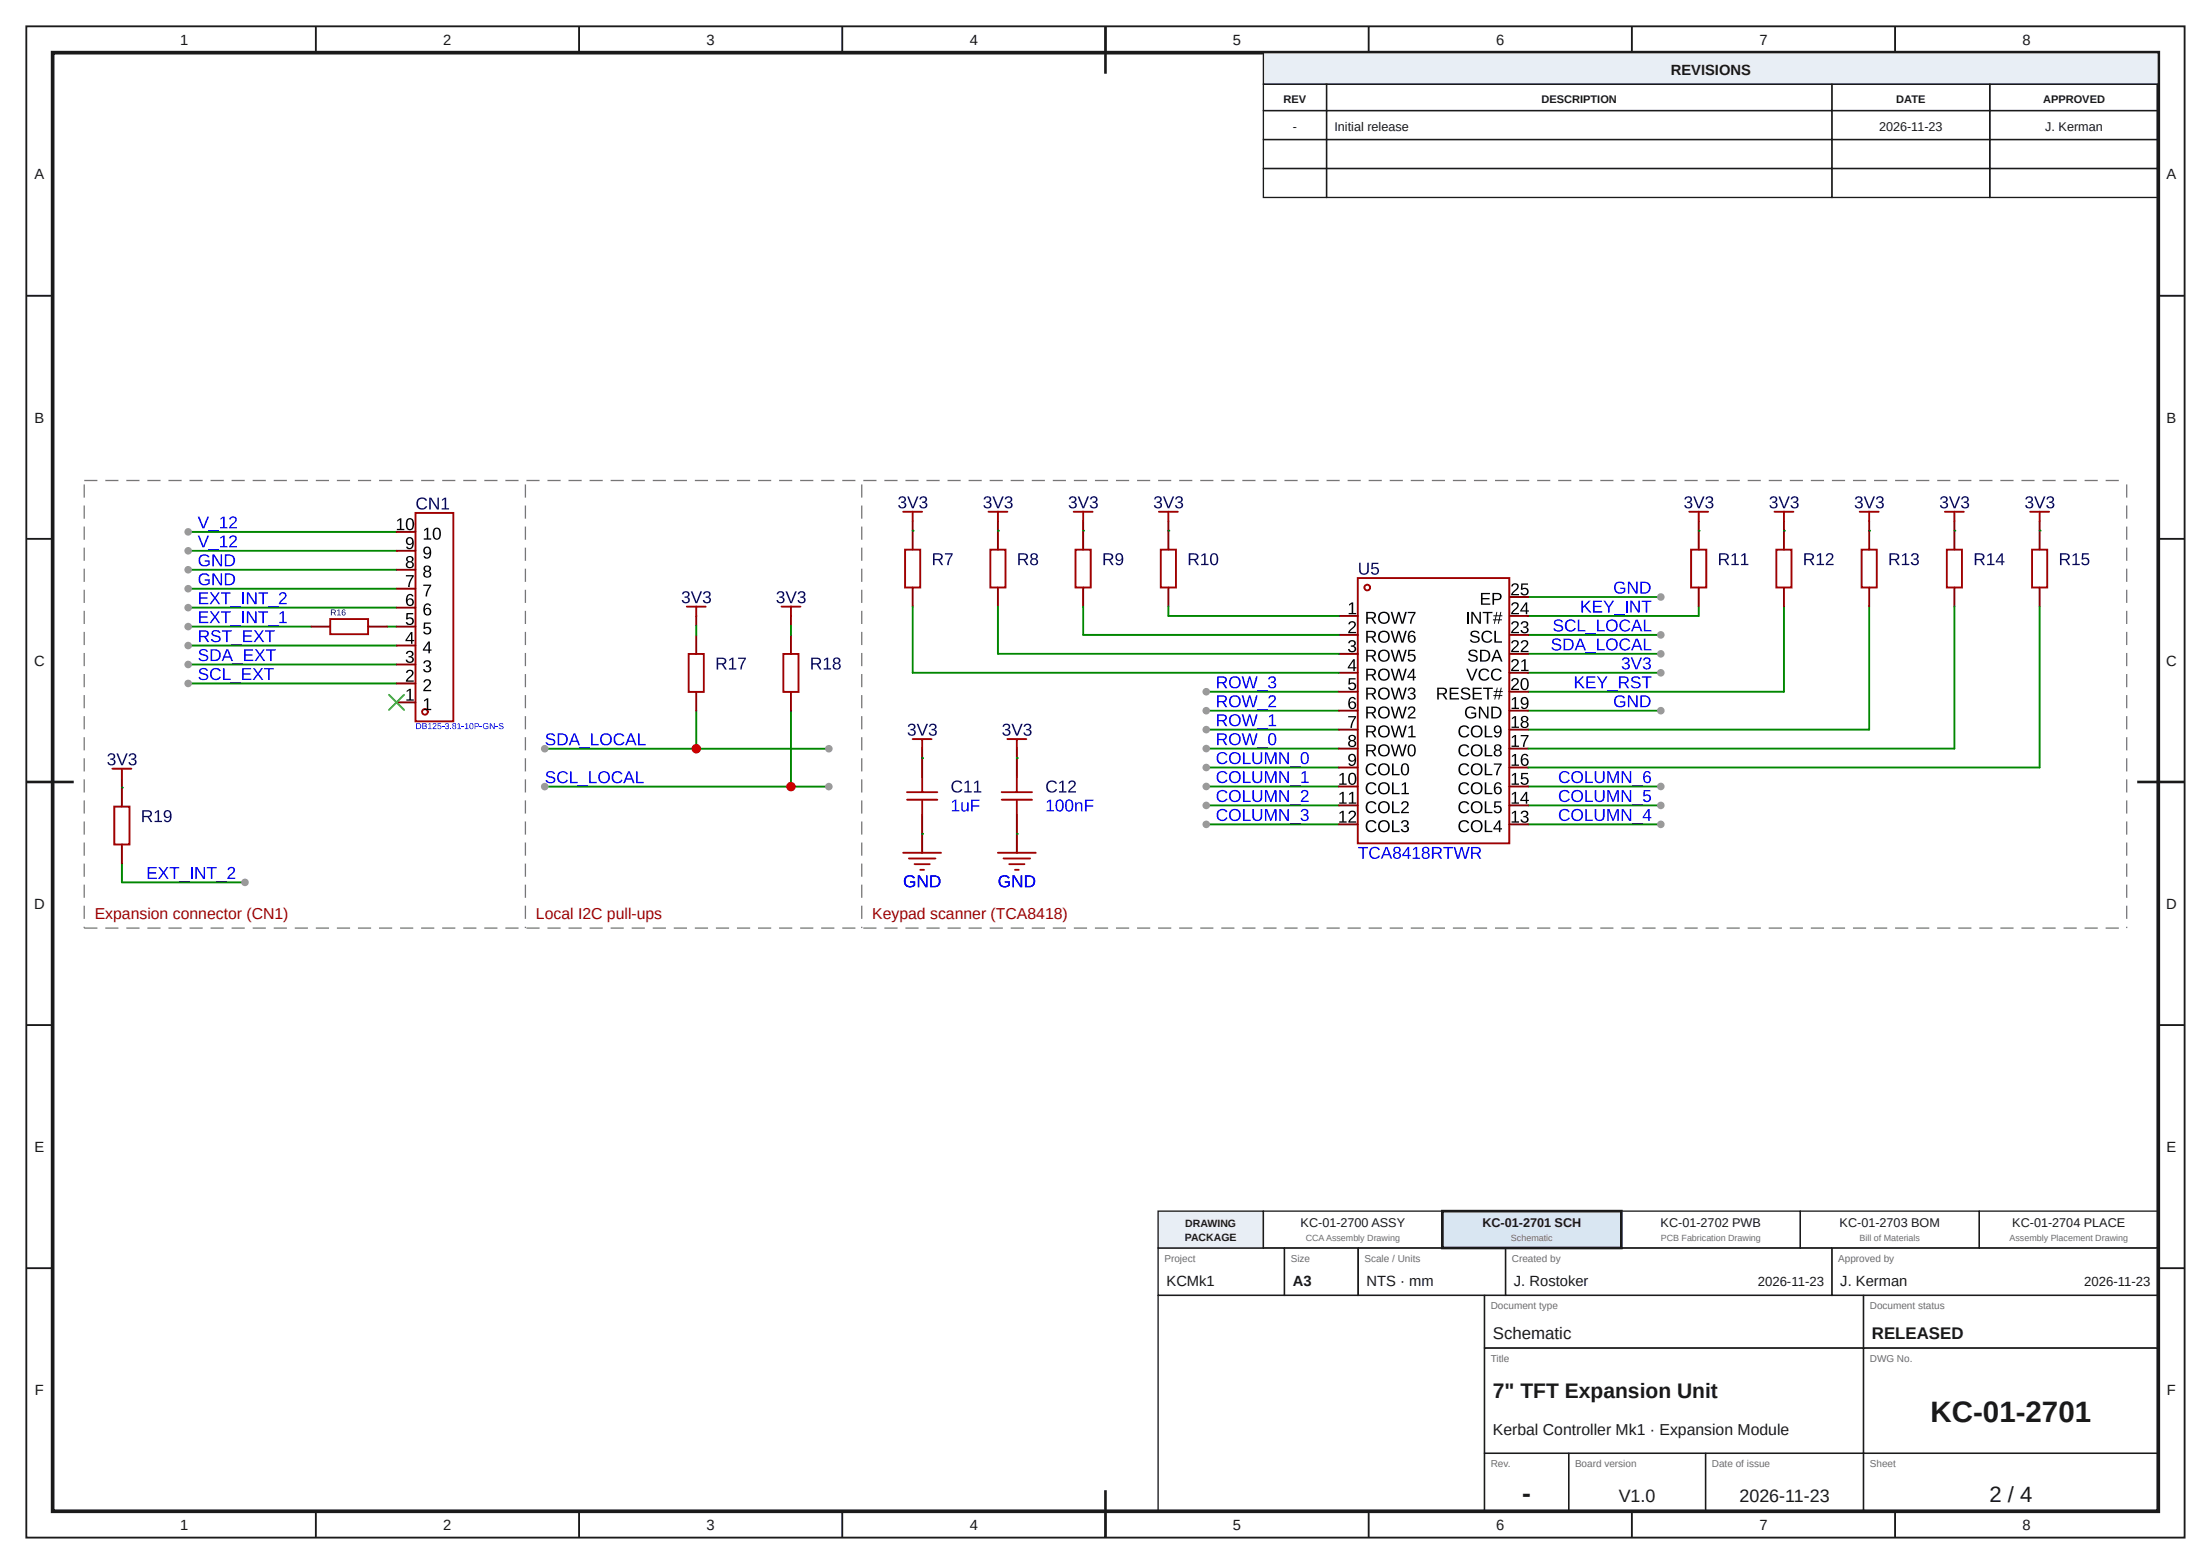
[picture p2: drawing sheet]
<svg xmlns="http://www.w3.org/2000/svg" width="420mm" height="297mm" viewBox="0 0 420 297" stroke-linecap="round" stroke-linejoin="round" font-family="sans-serif">
<defs><g id="words">
<text font-size="5.6" fill="#1a1a1a" x="366.7" y="270">KC-01-2701</text>
<text font-size="5" fill="#1a1a1a" x="289.2" y="285.2">-</text>
<text font-size="4.2" fill="#1a1a1a" x="377.9" y="285.2">2 / 4</text>
<text font-size="4" fill="#1a1a1a" x="283.6" y="265.5">7&quot; TFT Expansion Unit</text>
<g font-size="3.4" fill="#1a1a1a">
<text x="307.5" y="285.2">V1.0</text>
<text x="330.4" y="285.2">2026-11-23</text>
</g>
<g font-size="3.2" fill="#1a1a1a">
<text x="283.6" y="254.2">Schematic</text>
<text x="355.6" y="254.2">RELEASED</text>
</g>
<g font-size="3" fill="#a10000">
<text x="18" y="174.5">Expansion connector (CN1)</text>
<text x="101.8" y="174.5">Local I2C pull-ups</text>
<text x="165.7" y="174.5">Keypad scanner (TCA8418)</text>
</g>
<text font-size="3" fill="#1a1a1a" x="283.6" y="272.5">Kerbal Controller Mk1 · Expansion Module</text>
<g font-size="2.8" fill="#1a1a1a">
<text x="34.2" y="8.6">1</text>
<text x="84.2" y="8.6">2</text>
<text x="134.2" y="8.6">3</text>
<text x="184.2" y="8.6">4</text>
<text x="234.2" y="8.6">5</text>
<text x="284.2" y="8.6">6</text>
<text x="334.2" y="8.6">7</text>
<text x="384.2" y="8.6">8</text>
<text x="317.4" y="14.3">REVISIONS</text>
<text x="6.6" y="34.1">A</text>
<text x="411.6" y="34.1">A</text>
<text x="6.6" y="80.2">B</text>
<text x="411.6" y="80.2">B</text>
<text x="6.5" y="126.4">C</text>
<text x="411.5" y="126.4">C</text>
<text x="6.5" y="172.6">D</text>
<text x="411.5" y="172.6">D</text>
<text x="6.6" y="218.7">E</text>
<text x="411.6" y="218.7">E</text>
<text x="221.6" y="244.2">KCMk1</text>
<text x="245.6" y="244.2">A3</text>
<text x="259.6" y="244.2">NTS · mm</text>
<text x="287.6" y="244.2">J. Rostoker</text>
<text x="349.6" y="244.2">J. Kerman</text>
<text x="6.6" y="264.9">F</text>
<text x="411.6" y="264.9">F</text>
<text x="34.2" y="290.6">1</text>
<text x="84.2" y="290.6">2</text>
<text x="134.2" y="290.6">3</text>
<text x="184.2" y="290.6">4</text>
<text x="234.2" y="290.6">5</text>
<text x="284.2" y="290.6">6</text>
<text x="334.2" y="290.6">7</text>
<text x="384.2" y="290.6">8</text>
</g>
<g font-size="2.5" fill="#1a1a1a">
<text x="333.9" y="244.2">2026-11-23</text>
<text x="395.9" y="244.2">2026-11-23</text>
</g>
<g font-size="2.4" fill="#1a1a1a">
<text x="245.6" y="24.9">-</text>
<text x="253.5" y="24.9">Initial release</text>
<text x="357" y="24.9">2026-11-23</text>
<text x="388.5" y="24.9">J. Kerman</text>
<text x="247.1" y="233">KC-01-2700 ASSY</text>
<text x="281.6" y="233">KC-01-2701 SCH</text>
<text x="315.5" y="233">KC-01-2702 PWB</text>
<text x="349.5" y="233">KC-01-2703 BOM</text>
<text x="382.3" y="233">KC-01-2704 PLACE</text>
</g>
<g font-size="2.1" fill="#1a1a1a">
<text x="243.8" y="19.6">REV</text>
<text x="292.8" y="19.6">DESCRIPTION</text>
<text x="360.2" y="19.6">DATE</text>
<text x="388.1" y="19.6">APPROVED</text>
</g>
<g font-size="2" fill="#1a1a1a">
<text x="225.2" y="233">DRAWING</text>
<text x="225.1" y="235.6">PACKAGE</text>
</g>
<g font-size="1.9" fill="#6b6b6b">
<text x="221.2" y="239.6">Project</text>
<text x="245.2" y="239.6">Size</text>
<text x="259.2" y="239.6">Scale / Units</text>
<text x="287.2" y="239.6">Created by</text>
<text x="349.2" y="239.6">Approved by</text>
<text x="283.2" y="248.6">Document type</text>
<text x="355.2" y="248.6">Document status</text>
<text x="283.2" y="258.6">Title</text>
<text x="355.2" y="258.6">DWG No.</text>
<text x="283.2" y="278.6">Rev.</text>
<text x="299.2" y="278.6">Board version</text>
<text x="325.2" y="278.6">Date of issue</text>
<text x="355.2" y="278.6">Sheet</text>
</g>
<g font-size="1.7" fill="#6b6b6b">
<text x="248" y="235.7">CCAAssembly Drawing</text>
<text x="287" y="235.7">Schematic</text>
<text x="315.5" y="235.7">PCB Fabrication Drawing</text>
<text x="353.2" y="235.7">Bill of Materials</text>
<text x="381.7" y="235.7">Assembly Placement Drawing</text>
</g>
</g></defs>
<g fill="none" stroke="#1a1a1a" stroke-width=".35">
<path d="M5 5h410v287h-410zM60 5v5M110 5v5M160 5v5M210 5v5M260 5v5M310 5v5M360 5v5M5 56.2h5M410 56.2h5M5 102.3h5M410 102.3h5"/>
<path d="M5 148.5h5M410 148.5h5M5 194.7h5M410 194.7h5M5 240.8h5M410 240.8h5M60 287v5M110 287v5M160 287v5M210 287v5M260 287v5M310 287v5"/>
<path d="M360 287v5"/>
</g>
<path d="M10 10h400v277h-400z" fill="none" stroke="#1a1a1a" stroke-width=".7" stroke-linecap="butt"/>
<path d="M210 5v9M5 148.5h9M406 148.5h9M210 283v9" fill="none" stroke="#1a1a1a" stroke-width=".5"/>
<path d="M240 10h170v6h-170z" fill="#e8eef5"/>
<g fill="none" stroke="#1a1a1a" stroke-width=".25">
<path d="M240 10h170v6h-170zM240 16h12v5h-12zM252 16h96v5h-96zM348 16h30v5h-30zM378 16h32v5h-32zM240 21h12v5.5h-12zM240 26.5h12v5.5h-12zM240 32h12v5.5h-12zM252 21h96v5.5h-96zM252 26.5h96v5.5h-96zM252 32h96v5.5h-96zM348 21h30v5.5h-30z"/>
<path d="M348 26.5h30v5.5h-30zM348 32h30v5.5h-30zM378 21h32v5.5h-32zM378 26.5h32v5.5h-32zM378 32h32v5.5h-32zM220 237h24v9h-24zM244 237h14v9h-14zM258 237h28v9h-28zM286 237h62v9h-62zM348 237h62v9h-62zM220 246h62v41h-62zM282 246h72v10h-72z"/>
<path d="M282 256h72v20h-72zM354 246h56v10h-56zM354 256h56v20h-56zM282 276h16v11h-16zM298 276h26v11h-26zM324 276h30v11h-30zM354 276h56v11h-56z"/>
</g>
<path d="M220 230h20v7h-20z" fill="#e8eef5"/>
<path d="M220 230h20v7h-20zM240 230h34v7h-34z" fill="none" stroke="#1a1a1a" stroke-width=".25"/>
<path d="M274 230h34v7h-34z" fill="#d9e6f2"/>
<path d="M274 230h34v7h-34z" fill="none" stroke="#1a1a1a" stroke-width=".5"/>
<path d="M308 230h34v7h-34zM342 230h34v7h-34zM376 230h34v7h-34z" fill="none" stroke="#1a1a1a" stroke-width=".25"/>
<path d="M17.4 91.3h81.1v79.9h-81.1z" fill="#fff"/>
<g fill="#00f">
<path d="M37.9 123.5a1.01 1.01 0 0 1 1.6 .3h-.3a.55 .55 0 0 0-.6-.4 .55 .55 0 0 0-.4 .6l.5 .2a.69 .69 0 0 1 .9 .8 .69 .69 0 0 1-1 .6 .83 .83 0 0 1-.9-.6l.3-.1a.68 .68 0 0 0 .7 .4 .68 .68 0 0 0 .6-.5l-.6-.3a.72 .72 0 0 1-.7-.2 .72 .72 0 0 1-.1-.8z"/>
<path d="M44.2 126h1.9v.2h-1.9z"/>
<path d="M46.4 123.3h1.7v.2h-1.4v.8h1.3v.2h-1.3v.8h1.4v.2h-1.7z"/>
<path d="M48.4 123.3h.3l.7 .9 .6-.9h.3l-.7 1.1 .8 1.1h-.3l-.7-.9-.7 .9h-.4l.9-1.1z"/>
<path d="M50.5 123.3h1.9v.2h-.8v2h-.3v-2h-.8z"/>
<path d="M40 123.3a1.76 1.76 0 0 1 1.8 .5 1.14 1.14 0 0 1-1 1.7h-.8zM40.3 123.5v1.8a.96 .96 0 0 0 1.3-.9 .96 .96 0 0 0-1.3-.9z"/>
<path d="M43 123.3h.4l.9 2.2h-.3l-.3-.6h-1l-.3 .6h-.3zM43.2 123.5l-.4 1.1h.8z"/>
</g>
<path d="M35.7 126.2h39.6" fill="none" stroke="#008700" stroke-width=".36"/>
<circle cx="35.7" cy="126.2" r=".72" fill="#999"/>
<g fill="#00f">
<path d="M28 164.7h1.7v.2h-1.4v.7h1.3v.3h-1.3v.8h1.5v.2h-1.8z"/>
<path d="M30.1 164.7h.3l.6 .8 .7-.8h.3l-.8 1 .9 1.2h-.4l-.7-1-.6 1h-.4l.9-1.2z"/>
<path d="M32.2 164.7h1.9v.2h-.8v2h-.3v-2h-.8z"/>
<path d="M34.1 167.4h1.9v.2h-1.9z"/>
</g>
<path d="M36.4 164.7v2.2" fill="none" stroke="#00f" stroke-width=".3"/>
<g fill="#00f">
<path d="M37.1 164.7h.4l1.2 1.9v-1.9h.2v2.2h-.3l-1.2-1.9v1.9h-.3z"/>
<path d="M39.3 164.7h1.8v.2h-.7v2h-.3v-2h-.8z"/>
<path d="M41.2 167.4h1.9v.2h-1.9z"/>
<path d="M43.4 164.8a.73 .73 0 0 1 1.2 .1 .73 .73 0 0 1-.4 1.1l-.7 .7h1.2v.2h-1.5l.1-.4 .5-.5a.67 .67 0 0 0 .3-1.1l-.5 .1-.1 .2h-.3z"/>
</g>
<path d="M23.2 164v3.6h23.3" fill="none" stroke="#008700" stroke-width=".36"/>
<circle cx="46.5" cy="167.6" r=".72" fill="#999"/>
<g fill="#00f">
<path d="M37.8 112.5h1.7v.2h-1.4v.8h1.3v.2h-1.3v.8h1.5v.2h-1.8z"/>
<path d="M39.9 112.5h.3l.6 .9 .6-.9h.4l-.8 1.1 .8 1.1h-.3l-.7-.9-.7 .9h-.3l.9-1.1z"/>
<path d="M42 112.5h1.8v.2h-.7v2h-.3v-2h-.8z"/>
<path d="M43.9 115.2h1.9v.2h-1.9z"/>
</g>
<path d="M46.2 112.5v2.2" fill="none" stroke="#00f" stroke-width=".3"/>
<g fill="#00f">
<path d="M46.9 112.5h.4l1.2 1.9v-1.9h.2v2.2h-.3l-1.2-1.9v1.9h-.3z"/>
<path d="M49.1 112.5h1.8v.2h-.8v2h-.3v-2h-.7z"/>
<path d="M50.9 115.2h2v.2h-2z"/>
<path d="M53.2 112.6a.73 .73 0 0 1 1.2 .2 .73 .73 0 0 1-.5 1l-.6 .7h1.2v.2h-1.5l.1-.3 .5-.6a.67 .67 0 0 0 .3-1.1l-.5 .1-.1 .3-.3-.1z"/>
</g>
<path d="M35.7 115.4h39.6" fill="none" stroke="#008700" stroke-width=".36"/>
<circle cx="35.7" cy="115.4" r=".72" fill="#999"/>
<g fill="#00f">
<path d="M38 109.2a1.18 1.18 0 0 1 1.8 .2l-.3 .1a.86 .86 0 0 0-1.2-.2 .86 .86 0 0 0-.2 1.2 .96 .96 0 0 0 1.5 .2v-.4h-.7v-.3h.9v.8a1.23 1.23 0 0 1-1.7 .1 1.23 1.23 0 0 1-.1-1.7z"/>
<path d="M40.4 108.9h.3l1.2 1.9v-1.9h.3v2.2h-.4l-1.2-1.9v1.9h-.2z"/>
<path d="M42.7 108.9a1.76 1.76 0 0 1 1.8 .5 1.14 1.14 0 0 1-.9 1.7h-.9zM43 109.1v1.8a.96 .96 0 0 0 1.3-.9 .96 .96 0 0 0-1.3-.9z"/>
</g>
<path d="M35.7 111.8h39.6" fill="none" stroke="#008700" stroke-width=".36"/>
<circle cx="35.7" cy="111.8" r=".72" fill="#999"/>
<g fill="#00f">
<path d="M38 105.6a1.18 1.18 0 0 1 1.8 .2l-.3 .1a.86 .86 0 0 0-1.2-.2 .86 .86 0 0 0-.2 1.2 .96 .96 0 0 0 1.5 .2v-.4h-.7v-.3h.9v.8a1.23 1.23 0 0 1-1.7 .1 1.23 1.23 0 0 1-.1-1.7z"/>
<path d="M40.4 105.3h.3l1.2 1.9v-1.9h.3v2.2h-.4l-1.2-1.9v1.9h-.2z"/>
<path d="M42.7 105.3a1.76 1.76 0 0 1 1.8 .5 1.14 1.14 0 0 1-.9 1.7h-.9zM43 105.5v1.8a.96 .96 0 0 0 1.3-.9 .96 .96 0 0 0-1.3-.9z"/>
</g>
<path d="M35.7 108.2h39.6" fill="none" stroke="#008700" stroke-width=".36"/>
<circle cx="35.7" cy="108.2" r=".72" fill="#999"/>
<g fill="#00f">
<path d="M37.6 101.7h.3l.7 2 .8-2h.3l-.9 2.2h-.3z"/>
<path d="M39.7 104.4h1.9v.2h-1.9z"/>
<path d="M41.9 102.1l.5-.4h.3v2h.5v.2h-1.4v-.2h.6v-1.7l-.5 .3z"/>
<path d="M43.8 101.8a.73 .73 0 0 1 1.1 .2 .73 .73 0 0 1-.4 1l-.7 .7h1.2v.2h-1.5l.1-.3 .5-.6a.67 .67 0 0 0 .4-1.1l-.5 .1-.2 .3h-.3z"/>
</g>
<path d="M35.7 104.6h39.6" fill="none" stroke="#008700" stroke-width=".36"/>
<circle cx="35.7" cy="104.6" r=".72" fill="#999"/>
<g fill="#00f">
<path d="M37.8 116.1h1.7v.2h-1.4v.8h1.3v.2h-1.3v.8h1.5v.2h-1.8z"/>
<path d="M39.9 116.1h.3l.6 .9 .6-.9h.4l-.8 1.1 .8 1.1h-.3l-.7-.9-.7 .9h-.3l.9-1.1z"/>
<path d="M42 116.1h1.8v.2h-.7v2h-.3v-2h-.8z"/>
<path d="M43.9 118.8h1.9v.2h-1.9z"/>
</g>
<path d="M46.2 116.1v2.2" fill="none" stroke="#00f" stroke-width=".3"/>
<g fill="#00f">
<path d="M46.9 116.1h.4l1.2 1.9v-1.9h.2v2.2h-.3l-1.2-1.9v1.9h-.3z"/>
<path d="M49.1 116.1h1.8v.2h-.8v2h-.3v-2h-.7z"/>
<path d="M50.9 118.8h2v.2h-2z"/>
<path d="M53.1 116.5l.6-.4h.2v2h.6v.2h-1.4v-.2h.5v-1.7l-.5 .3z"/>
</g>
<path d="M35.7 119h23.4" fill="none" stroke="#008700" stroke-width=".36"/>
<circle cx="35.7" cy="119" r=".72" fill="#999"/>
<path d="M73.5 119h1.8" fill="none" stroke="#008700" stroke-width=".36"/>
<g fill="#00f">
<path d="M37.9 127.1a1.01 1.01 0 0 1 1.6 .3h-.3a.55 .55 0 0 0-.6-.4 .55 .55 0 0 0-.4 .6l.5 .2a.69 .69 0 0 1 .9 .8 .69 .69 0 0 1-1 .6 .83 .83 0 0 1-.9-.6l.3-.1a.68 .68 0 0 0 .7 .4 .68 .68 0 0 0 .6-.5l-.6-.3a.72 .72 0 0 1-.7-.2 .72 .72 0 0 1-.1-.8z"/>
<path d="M40.2 127.2a1.12 1.12 0 0 1 1.7 .2l-.2 .1a.84 .84 0 0 0-1.2-.2 .84 .84 0 0 0-.2 1.2l.3 .3a.81 .81 0 0 0 1.1-.4l.3 .2a1.16 1.16 0 0 1-1.8 .3 1.16 1.16 0 0 1 0-1.7z"/>
<path d="M42.4 126.9h.3v2h1.1v.2h-1.4z"/>
<path d="M43.9 129.6h1.9v.2h-1.9z"/>
<path d="M46 126.9h1.7v.2h-1.4v.8h1.3v.2h-1.3v.8h1.5v.2h-1.8z"/>
<path d="M48 126.9h.4l.6 .9 .6-.9h.4l-.8 1.1 .8 1.1h-.3l-.7-1-.7 1h-.3l.8-1.1z"/>
<path d="M50.2 126.9h1.8v.2h-.8v2h-.3v-2h-.7z"/>
</g>
<path d="M35.7 129.8h39.6" fill="none" stroke="#008700" stroke-width=".36"/>
<circle cx="35.7" cy="129.8" r=".72" fill="#999"/>
<g fill="#00f">
<path d="M40.3 119.9a1.01 1.01 0 0 1 1.6 .3h-.3a.55 .55 0 0 0-.6-.4 .55 .55 0 0 0-.5 .6l.6 .2a.69 .69 0 0 1 .8 .8 .69 .69 0 0 1-.9 .6 .83 .83 0 0 1-.9-.6l.3-.1a.68 .68 0 0 0 .6 .4 .68 .68 0 0 0 .6-.5l-.5-.3a.72 .72 0 0 1-.7-.2 .72 .72 0 0 1-.1-.8z"/>
<path d="M42.2 119.7h1.8v.2h-.8v2h-.3v-2h-.7z"/>
<path d="M44 122.4h1.9v.2h-1.9z"/>
<path d="M46.2 119.7h1.7v.2h-1.4v.8h1.3v.2h-1.3v.8h1.4v.2h-1.7z"/>
<path d="M48.2 119.7h.4l.6 .9 .6-.9h.3l-.7 1.1 .8 1.1h-.3l-.7-.9-.7 .9h-.3l.8-1.1z"/>
<path d="M50.3 119.7h1.9v.2h-.8v2h-.3v-2h-.8z"/>
<path d="M37.8 119.7h1.1a.65 .65 0 0 1 .8 .5 .65 .65 0 0 1-.6 .8l.7 .9h-.4l-.6-.9h-.7v.9h-.3zM38.1 119.9v.9h.8a.42 .42 0 0 0 .5-.5 .42 .42 0 0 0-.6-.4z"/>
</g>
<path d="M35.7 122.6h39.6" fill="none" stroke="#008700" stroke-width=".36"/>
<circle cx="35.7" cy="122.6" r=".72" fill="#999"/>
<g fill="#00f">
<path d="M37.6 98.1h.3l.7 2 .8-2h.3l-.9 2.3h-.3z"/>
<path d="M39.7 100.8h1.9v.2h-1.9z"/>
<path d="M41.9 98.5l.5-.4h.3v2h.5v.3h-1.4v-.3h.6v-1.7l-.5 .3z"/>
<path d="M43.8 98.2a.73 .73 0 0 1 1.1 .2 .73 .73 0 0 1-.4 1l-.7 .7h1.2v.3h-1.5l.1-.4 .5-.6a.67 .67 0 0 0 .4-1.1l-.5 .1-.2 .3h-.3z"/>
</g>
<path d="M35.7 101h39.6" fill="none" stroke="#008700" stroke-width=".36"/>
<circle cx="35.7" cy="101" r=".72" fill="#999"/>
<path d="M23.2 147.8v1.8" fill="none" stroke="#870000" stroke-width=".36"/>
<path d="M21.4 146h3.6M23.2 146v1.8" fill="none" stroke="#a10000" stroke-width=".36"/>
<g fill="#000080">
<path d="M20.7 143.2a.66 .66 0 0 1 .9-.1 .66 .66 0 0 1 0 1l-.2 .1a.61 .61 0 0 1 .5 .7 .61 .61 0 0 1-.7 .5l-.7-.3-.1-.4h.3a.46 .46 0 0 0 .6 .4 .46 .46 0 0 0 .2-.7l-.6-.1v-.2a.44 .44 0 0 0 .7-.3 .44 .44 0 0 0-.3-.5 .44 .44 0 0 0-.6 .3h-.3z"/>
<path d="M22.1 143.1h.3l.8 2 .7-2h.4l-1 2.2h-.3z"/>
<path d="M24.7 143.2a.66 .66 0 0 1 .9-.1 .66 .66 0 0 1 0 1l-.2 .1a.61 .61 0 0 1 .5 .7 .61 .61 0 0 1-.7 .5l-.7-.3-.1-.4h.3a.46 .46 0 0 0 .6 .4 .46 .46 0 0 0 .2-.7l-.6-.1v-.2a.44 .44 0 0 0 .7-.3 .44 .44 0 0 0-.3-.5 .44 .44 0 0 0-.6 .3h-.3z"/>
</g>
<g fill="none" stroke="#a10000" stroke-width=".36">
<path d="M78.9 97.4h7.2v39.6h-7.2z"/>
<circle cx="80.7" cy="135.2" r=".54"/>
</g>
<path d="M75.3 119h3.6M75.3 115.4h3.6M75.3 111.8h3.6M75.3 108.2h3.6M75.3 104.6h3.6M75.3 101h3.6M75.3 133.4h3.6M75.3 129.8h3.6M75.3 126.2h3.6M75.3 122.6h3.6" fill="none" stroke="#870000" stroke-width=".36"/>
<g fill="#000">
<path d="M75.5 98.8l.5-.4h.3v2h.5v.3h-1.4v-.3h.6v-1.7l-.5 .4zM77.1 109.2h1.5v.3l-.6 1.2-.2 .8h-.3l.1-.6 .7-1.4h-1.2zM77.2 116.4h1.3v.3h-1l-.1 .7a.77 .77 0 0 1 1.1 .2 .77 .77 0 0 1-.1 1 .77 .77 0 0 1-1.1 0l-.2-.4 .3-.1a.5 .5 0 0 0 .7 .2 .5 .5 0 0 0 .1-.7 .5 .5 0 0 0-.8 0h-.3zM80.6 100.6l.5-.4h.3v2h.5v.3h-1.4v-.3h.6v-1.7l-.5 .4zM80.4 111h1.5v.3l-.6 1.2-.2 .8h-.3l.1-.6 .7-1.4h-1.2zM80.5 118.2h1.3v.3h-1l-.1 .7a.77 .77 0 0 1 1.1 .1 .77 .77 0 0 1-.1 1.1 .77 .77 0 0 1-1.1 0l-.2-.4 .3-.1a.5 .5 0 0 0 .7 .2 .5 .5 0 0 0 .1-.7 .5 .5 0 0 0-.8 0h-.3zM77.3 127.3a.73 .73 0 0 1 1.2 .2 .73 .73 0 0 1-.4 1l-.7 .7h1.2v.3h-1.5l.1-.4 .5-.5a.67 .67 0 0 0 .3-1.2l-.4 .1-.2 .3h-.3zM77.3 131.2l.5-.4h.3v2h.5v.3h-1.4v-.3h.6v-1.7l-.5 .3zM77.3 123.7a.66 .66 0 0 1 1 0 .66 .66 0 0 1 0 .9l-.2 .1a.61 .61 0 0 1 .5 .7 .61 .61 0 0 1-.7 .5l-.7-.3-.1-.3h.3a.46 .46 0 0 0 .6 .4 .46 .46 0 0 0 .2-.7l-.6-.2v-.2a.44 .44 0 0 0 .6-.2 .44 .44 0 0 0-.3-.6 .44 .44 0 0 0-.5 .4h-.3zM80.7 129.1a.73 .73 0 0 1 1.1 .2 .73 .73 0 0 1-.4 1l-.7 .7h1.2v.3h-1.5l.1-.4 .5-.5a.67 .67 0 0 0 .3-1.2l-.4 .1-.2 .3h-.3zM80.6 133l.5-.4h.3v2h.5v.3h-1.4v-.3h.6v-1.7l-.5 .3zM80.6 125.5a.66 .66 0 0 1 1 0 .66 .66 0 0 1 0 .9l-.2 .1a.61 .61 0 0 1 .5 .7 .61 .61 0 0 1-.7 .5l-.7-.3-.1-.3h.3a.46 .46 0 0 0 .6 .4 .46 .46 0 0 0 .2-.7l-.6-.2v-.2a.44 .44 0 0 0 .6-.2 .44 .44 0 0 0-.3-.6 .44 .44 0 0 0-.5 .4h-.3z"/>
<path d="M77.4 98.5a.85 .85 0 0 1 1 .1 .85 .85 0 0 1 .3 1 .82 .82 0 0 1-.4 1 .82 .82 0 0 1-1-.2l-.2-.5v-.7zM77.6 98.7a1.55 1.55 0 0 0 .1 1.8h.2a1.03 1.03 0 0 0 .4-1.5l-.3-.4z"/>
<path d="M77.3 102.2a.82 .82 0 0 1 1-.1 .82 .82 0 0 1 .3 1 .89 .89 0 0 1-.2 1 .89 .89 0 0 1-1 .1l-.3-.4h.3a.48 .48 0 0 0 .6 .2 .48 .48 0 0 0 .3-.5v-.3a.73 .73 0 0 1-1.1 .1 .73 .73 0 0 1 .1-1.1zM77.5 102.4a.52 .52 0 0 0 0 .8 .52 .52 0 0 0 .8-.2 .52 .52 0 0 0-.3-.7z"/>
<path d="M77.5 112.9a.7 .7 0 0 1 1.1 .3l-.3 .1a.47 .47 0 0 0-.6-.2 .47 .47 0 0 0-.3 .5v.3a.73 .73 0 0 1 1.1 0 .73 .73 0 0 1-.1 1.1 .73 .73 0 0 1-1.1-.2l-.2-.5v-.7zM77.4 114.3a.48 .48 0 0 0 .9 0 .48 .48 0 0 0-.9 0z"/>
<path d="M77.3 105.8a.67 .67 0 0 1 1-.1 .67 .67 0 0 1 0 .9l-.1 .1a.66 .66 0 0 1 .4 .9 .66 .66 0 0 1-1 .3 .61 .61 0 0 1-.5-.6 .61 .61 0 0 1 .4-.6l-.3-.4zM77.4 106.2a.45 .45 0 0 0 .9 0 .45 .45 0 0 0-.9 0zM77.4 107.2a.47 .47 0 0 0 .9 0 .47 .47 0 0 0-.9 0z"/>
<path d="M80.6 104a.82 .82 0 0 1 1-.1 .82 .82 0 0 1 .3 1 .89 .89 0 0 1-.2 1 .89 .89 0 0 1-1 .1l-.2-.4h.2a.48 .48 0 0 0 .6 .2 .48 .48 0 0 0 .3-.5v-.3a.73 .73 0 0 1-1.1 .1 .73 .73 0 0 1 .1-1.1zM80.8 104.2a.52 .52 0 0 0 0 .8 .52 .52 0 0 0 .8-.2 .52 .52 0 0 0-.3-.7z"/>
<path d="M80.8 114.7a.7 .7 0 0 1 1.1 .3l-.3 .1a.47 .47 0 0 0-.6-.2 .47 .47 0 0 0-.3 .5v.3a.73 .73 0 0 1 1.1 0 .73 .73 0 0 1-.1 1.1 .73 .73 0 0 1-1.1-.2l-.2-.5v-.7zM80.7 116.1a.48 .48 0 0 0 .9 0 .48 .48 0 0 0-.9 0z"/>
<path d="M80.6 107.5a.67 .67 0 0 1 1 0 .67 .67 0 0 1 0 .9l-.1 .1a.66 .66 0 0 1 .4 .9 .66 .66 0 0 1-1 .3 .61 .61 0 0 1-.5-.6 .61 .61 0 0 1 .4-.6l-.3-.4zM80.7 108a.45 .45 0 0 0 .9 0 .45 .45 0 0 0-.9 0zM80.7 109a.47 .47 0 0 0 .9 0 .47 .47 0 0 0-.9 0z"/>
<path d="M82.5 100.3a.85 .85 0 0 1 1 .1 .85 .85 0 0 1 .3 1 .82 .82 0 0 1-.4 1 .82 .82 0 0 1-1-.2l-.2-.5v-.7zM82.7 100.5a1.55 1.55 0 0 0 .1 1.8h.2a1.03 1.03 0 0 0 .4-1.5l-.3-.4z"/>
<path d="M78.1 120h.2v1.5h.4v.3h-.4v.5h-.2v-.5h-1.1v-.3zM78.1 120.3l-.8 1.2h.8z"/>
<path d="M81.4 121.8h.3v1.5h.3v.3h-.3v.5h-.3v-.5h-1.1v-.3zM81.4 122.1l-.8 1.2h.8z"/>
</g>
<path d="M73.9 131.9l2.9 2.9M76.8 131.9l-2.9 2.9" fill="none" stroke="#3c3" stroke-width=".36"/>
<g fill="#000080">
<path d="M79.4 94.8a1.12 1.12 0 0 1 1.7 .2l-.2 .1a.84 .84 0 0 0-1.2-.2 .84 .84 0 0 0-.2 1.2l.3 .3a.81 .81 0 0 0 1.1-.3l.3 .1a1.16 1.16 0 0 1-1.8 .3 1.16 1.16 0 0 1 0-1.7z"/>
<path d="M81.5 94.5h.4l1.2 1.9v-1.9h.3v2.3h-.4l-1.2-2v2h-.3z"/>
<path d="M84 94.9l.5-.4h.3v2h.5v.3h-1.4v-.3h.6v-1.7l-.5 .3z"/>
</g>
<g fill="#00f">
<path d="M81.3 137.5l.4-.2v1h.3v.2h-.7v-.2h.3v-.8l-.3 .2z"/>
<path d="M82.3 137.4a.38 .38 0 0 1 .6 .2 .38 .38 0 0 1-.3 .5l-.3 .2h.6v.2h-.7l.4-.6a.22 .22 0 0 0 .1-.4 .22 .22 0 0 0-.4 .1h-.1z"/>
<path d="M83.1 137.3h.7v.2h-.5v.3a.38 .38 0 0 1 .5 .2 .38 .38 0 0 1-.2 .5 .38 .38 0 0 1-.5-.3l.4 .2a.25 .25 0 0 0 .2-.4 .25 .25 0 0 0-.4-.1h-.2z"/>
<path d="M84 138h.4v.1h-.4z"/>
<path d="M84.7 137.4a.33 .33 0 0 1 .5 0 .33 .33 0 0 1-.2 .5 .3 .3 0 0 1 .3 .3 .3 .3 0 0 1-.4 .3l-.3-.1-.1-.2 .4 .2a.21 .21 0 0 0 .3-.3 .21 .21 0 0 0-.3-.1l-.1-.2a.22 .22 0 0 0 .3-.1 .22 .22 0 0 0-.1-.3l-.5 .2z"/>
<path d="M85.5 138.3h.2v.2h-.2z"/>
<path d="M86.9 137.5l.4-.2v1h.3v.2h-.7v-.2h.3v-.8l-.3 .2z"/>
<path d="M87.7 138h.4v.1h-.4z"/>
<path d="M88.3 137.5l.4-.2v1h.3v.2h-.7v-.2h.3v-.8l-.3 .2z"/>
<path d="M91.2 138h.4v.1h-.4z"/>
<path d="M91.9 137.5l.6-.2 .3 .3h-.2a.44 .44 0 0 0-.6 0 .44 .44 0 0 0 0 .7 .44 .44 0 0 0 .7-.1v-.2h-.4v-.1h.5v.4a.62 .62 0 0 1-.9 0 .62 .62 0 0 1 0-.8z"/>
<path d="M93.1 137.3h.1l.6 1v-1h.2v1.2h-.2l-.6-1v1h-.1z"/>
<path d="M94.2 138h.4v.1h-.4z"/>
<path d="M94.9 137.4l.5-.1 .2 .3h-.1a.26 .26 0 0 0-.3-.2 .26 .26 0 0 0-.2 .3 .47 .47 0 0 1 .5 .2 .47 .47 0 0 1 0 .5l-.1 .1a.52 .52 0 0 1-.7-.3h.2a.3 .3 0 0 0 .3 .2 .3 .3 0 0 0 .3-.4l-.5-.1a.28 .28 0 0 1-.1-.5z"/>
<path d="M79.1 137.3h.3a.56 .56 0 0 1 .6 .6 .56 .56 0 0 1-.5 .6h-.4zM79.2 137.5v.8a.47 .47 0 0 0 .7-.4 .47 .47 0 0 0-.7-.4z"/>
<path d="M80.2 137.3l.8 .2v.2l-.2 .2a.31 .31 0 0 1 .3 .3 .31 .31 0 0 1-.4 .3h-.5zM80.4 137.5v.3l.5-.1-.1-.2zM80.4 137.9v.4l.5-.1v-.2z"/>
<path d="M86 137.4a.33 .33 0 0 1 .5 0 .33 .33 0 0 1-.1 .5 .32 .32 0 0 1 .1 .5 .32 .32 0 0 1-.5 0 .32 .32 0 0 1 .1-.5l-.2-.2zM86.1 137.6a.21 .21 0 0 0 .4 0 .21 .21 0 0 0-.4 0zM86 138.2a.25 .25 0 0 0 .5 0 .25 .25 0 0 0-.5 0z"/>
<path d="M89.3 137.5a.52 .52 0 0 1 .6 .1 .52 .52 0 0 1-.1 .7 .52 .52 0 0 1-.6-.1 .52 .52 0 0 1 .1-.7zM89.4 137.5a.49 .49 0 0 0-.1 .5 .49 .49 0 0 0 .4 .3 .49 .49 0 0 0 .1-.5 .49 .49 0 0 0-.4-.3z"/>
<path d="M90.1 137.3h.5a.35 .35 0 0 1 .4 .4 .35 .35 0 0 1-.4 .3h-.3v.5h-.2zM90.3 137.5v.4l.5-.1v-.3z"/>
</g>
<path d="M59.1 119h3.6M69.9 119h3.6" fill="none" stroke="#870000" stroke-width=".36"/>
<path d="M62.7 117.6h7.2v2.8h-7.2z" fill="none" stroke="#a10000" stroke-width=".36"/>
<g fill="#000080">
<path d="M64.1 115.9l.4-.2v1h.2v.2h-.7v-.2h.3v-.8l-.2 .2z"/>
<path d="M62.9 115.7h.5a.33 .33 0 0 1 .4 .3 .33 .33 0 0 1-.3 .4l.3 .5h-.1l-.3-.5h-.4v.5h-.1zM63 115.9v.4h.4a.21 .21 0 0 0 .2-.2 .21 .21 0 0 0-.2-.2z"/>
<path d="M65 115.9l.3-.2 .3 .3-.4-.1-.2 .4a.38 .38 0 0 1 .6 .1 .38 .38 0 0 1-.2 .5 .38 .38 0 0 1-.5-.3zM65 116.5a.25 .25 0 0 0 .5 0 .25 .25 0 0 0-.5 0z"/>
</g>
<path d="M23.2 149.6v3.6M23.2 160.4v3.6" fill="none" stroke="#870000" stroke-width=".36"/>
<path d="M21.7 153.2h2.9v7.2h-2.9z" fill="none" stroke="#a10000" stroke-width=".36"/>
<g fill="#000080">
<path d="M29.4 154.2l.6-.3h.2v2h.6v.2h-1.4v-.2h.5v-1.8l-.5 .4z"/>
<path d="M27 153.9h1.1a.65 .65 0 0 1 .8 .5 .65 .65 0 0 1-.6 .8l.7 .9h-.4l-.6-.9h-.7v.9h-.3zM27.3 154.1v.8h.8a.42 .42 0 0 0 .5-.4 .42 .42 0 0 0-.6-.4z"/>
<path d="M31.3 154a.82 .82 0 0 1 1 0 .82 .82 0 0 1 .3 .9 .89 .89 0 0 1-.3 1 .89 .89 0 0 1-.9 .1l-.3-.3 .3-.1a.48 .48 0 0 0 .6 .3 .48 .48 0 0 0 .3-.6v-.3a.73 .73 0 0 1-1.1 .1 .73 .73 0 0 1 .1-1.1zM31.5 154.2a.52 .52 0 0 0 0 .8 .52 .52 0 0 0 .8-.2 .52 .52 0 0 0-.3-.7z"/>
</g>
<circle cx="23.2" cy="149.6" r=".18" fill="#008700"/>
<path d="M100.8 109.3h61.9v43.9h-61.9z" fill="#fff"/>
<path d="M132.3 117v1.8" fill="none" stroke="#870000" stroke-width=".36"/>
<path d="M130.5 115.2h3.6M132.3 115.2v1.8" fill="none" stroke="#a10000" stroke-width=".36"/>
<g fill="#000080">
<path d="M129.8 112.4a.66 .66 0 0 1 .9-.1 .66 .66 0 0 1 0 1l-.2 .1a.61 .61 0 0 1 .6 .7 .61 .61 0 0 1-.8 .5l-.7-.3-.1-.3 .3-.1a.46 .46 0 0 0 .6 .4 .46 .46 0 0 0 .2-.7l-.6-.1v-.2a.44 .44 0 0 0 .7-.2 .44 .44 0 0 0-.3-.6 .44 .44 0 0 0-.6 .4h-.3z"/>
<path d="M131.2 112.3h.3l.8 2 .8-2h.3l-.9 2.2h-.4z"/>
<path d="M133.8 112.4a.66 .66 0 0 1 .9-.1 .66 .66 0 0 1 0 1l-.2 .1a.61 .61 0 0 1 .6 .7 .61 .61 0 0 1-.8 .5l-.7-.3-.1-.3 .3-.1a.46 .46 0 0 0 .6 .4 .46 .46 0 0 0 .2-.7l-.6-.1v-.2a.44 .44 0 0 0 .7-.2 .44 .44 0 0 0-.3-.6 .44 .44 0 0 0-.6 .4h-.3z"/>
</g>
<path d="M150.3 117v1.8" fill="none" stroke="#870000" stroke-width=".36"/>
<path d="M148.5 115.2h3.6M150.3 115.2v1.8" fill="none" stroke="#a10000" stroke-width=".36"/>
<g fill="#000080">
<path d="M147.8 112.4a.66 .66 0 0 1 .9-.1 .66 .66 0 0 1 0 1l-.2 .1a.61 .61 0 0 1 .5 .7 .61 .61 0 0 1-.7 .5l-.7-.3-.1-.3 .3-.1a.46 .46 0 0 0 .6 .4 .46 .46 0 0 0 .2-.7l-.6-.1v-.2a.44 .44 0 0 0 .7-.2 .44 .44 0 0 0-.3-.6 .44 .44 0 0 0-.6 .4h-.3z"/>
<path d="M149.2 112.3h.3l.8 2 .7-2h.4l-1 2.2h-.3z"/>
<path d="M151.8 112.4a.66 .66 0 0 1 .9-.1 .66 .66 0 0 1 0 1l-.2 .1a.61 .61 0 0 1 .5 .7 .61 .61 0 0 1-.7 .5l-.7-.3-.1-.3 .3-.1a.46 .46 0 0 0 .6 .4 .46 .46 0 0 0 .2-.7l-.6-.1v-.2a.44 .44 0 0 0 .7-.2 .44 .44 0 0 0-.3-.6 .44 .44 0 0 0-.6 .4h-.3z"/>
</g>
<g fill="#00f">
<path d="M103.8 139.5a1.01 1.01 0 0 1 1.7 .3h-.3a.55 .55 0 0 0-.7-.4 .55 .55 0 0 0-.4 .6l.6 .2a.69 .69 0 0 1 .8 .7 .69 .69 0 0 1-.9 .7 .83 .83 0 0 1-1-.6l.3-.1a.68 .68 0 0 0 .7 .4 .68 .68 0 0 0 .6-.5l-.5-.3a.72 .72 0 0 1-.8-.2 .72 .72 0 0 1-.1-.8z"/>
<path d="M110.2 142h1.9v.2h-1.9z"/>
<path d="M112.3 139.3h.3v2h1.1v.2h-1.4z"/>
<path d="M116.8 139.6a1.12 1.12 0 0 1 1.8 .2l-.3 .1a.84 .84 0 0 0-1.2-.2 .84 .84 0 0 0-.1 1.2l.2 .3a.81 .81 0 0 0 1.2-.4l.2 .2a1.16 1.16 0 0 1-1.7 .3 1.16 1.16 0 0 1-.1-1.7z"/>
<path d="M121.2 139.3h.3v2h1.1v.2h-1.4z"/>
<path d="M105.9 139.3a1.76 1.76 0 0 1 1.8 .5 1.14 1.14 0 0 1-.9 1.7h-.9zM106.2 139.5v1.8a.96 .96 0 0 0 1.4-.9 .96 .96 0 0 0-1.4-.9z"/>
<path d="M108.9 139.3h.4l.9 2.2h-.3l-.3-.6h-1l-.3 .6h-.3zM109.1 139.5l-.4 1.1h.8z"/>
<path d="M113.9 140.4a1.16 1.16 0 0 1 2.3 0 1.16 1.16 0 0 1-2.3 0zM114.5 139.7a.9 .9 0 0 0-.1 1.3 .9 .9 0 0 0 1.3 .1 .9 .9 0 0 0 .1-1.3 .9 .9 0 0 0-1.3-.1z"/>
<path d="M119.7 139.3h.3l.9 2.2h-.3l-.2-.6h-1.1l-.2 .6h-.3zM119.8 139.5l-.4 1.1h.9z"/>
</g>
<path d="M132.3 135v7.2M103.5 142.2h53.9" fill="none" stroke="#008700" stroke-width=".36"/>
<circle cx="132.3" cy="142.2" r=".9" fill="#c00"/>
<g fill="#999">
<circle cx="103.5" cy="142.2" r=".72"/>
<circle cx="157.4" cy="142.2" r=".72"/>
</g>
<g fill="#00f">
<path d="M103.8 146.7a1.01 1.01 0 0 1 1.7 .3h-.3a.55 .55 0 0 0-.7-.4 .55 .55 0 0 0-.4 .6l.6 .2a.69 .69 0 0 1 .8 .7 .69 .69 0 0 1-.9 .7 .83 .83 0 0 1-1-.6l.3-.1a.68 .68 0 0 0 .7 .4 .68 .68 0 0 0 .6-.5l-.5-.3a.72 .72 0 0 1-.8-.2 .72 .72 0 0 1-.1-.8z"/>
<path d="M106.1 146.8a1.12 1.12 0 0 1 1.8 .2l-.3 .1a.84 .84 0 0 0-1.2-.2 .84 .84 0 0 0-.2 1.2l.3 .3a.81 .81 0 0 0 1.2-.4l.2 .2a1.16 1.16 0 0 1-1.7 .3 1.16 1.16 0 0 1-.1-1.7z"/>
<path d="M108.3 146.5h.3v2h1.1v.2h-1.4z"/>
<path d="M109.8 149.2h1.9v.2h-1.9z"/>
<path d="M111.9 146.5h.3v2h1.2v.2h-1.5z"/>
<path d="M116.5 146.8a1.12 1.12 0 0 1 1.7 .2l-.2 .1a.84 .84 0 0 0-1.2-.2 .84 .84 0 0 0-.2 1.2l.3 .3a.81 .81 0 0 0 1.1-.4l.3 .2a1.16 1.16 0 0 1-1.8 .3 1.16 1.16 0 0 1 0-1.7z"/>
<path d="M120.8 146.5h.3v2h1.2v.2h-1.5z"/>
<path d="M113.5 147.6a1.2 1.2 0 0 1 2.4 0 1.2 1.2 0 0 1-2.4 0zM114.2 146.9a.9 .9 0 0 0-.1 1.3 .9 .9 0 0 0 1.2 .1 .9 .9 0 0 0 .1-1.3 .9 .9 0 0 0-1.2-.1z"/>
<path d="M119.3 146.5h.4l.9 2.2h-.3l-.3-.6h-1l-.3 .6h-.3zM119.5 146.7l-.4 1.1h.8z"/>
</g>
<path d="M150.3 135v14.4M103.5 149.4h53.9" fill="none" stroke="#008700" stroke-width=".36"/>
<circle cx="150.3" cy="149.4" r=".9" fill="#c00"/>
<g fill="#999">
<circle cx="103.5" cy="149.4" r=".72"/>
<circle cx="157.4" cy="149.4" r=".72"/>
</g>
<path d="M132.3 120.6v3.6M132.3 131.4v3.6" fill="none" stroke="#870000" stroke-width=".36"/>
<path d="M130.8 124.2h2.9v7.2h-2.9z" fill="none" stroke="#a10000" stroke-width=".36"/>
<g fill="#000080">
<path d="M138.5 125.3l.6-.4h.2v2h.6v.2h-1.4v-.2h.5v-1.7l-.5 .3z"/>
<path d="M140.2 124.9h1.5v.2l-.7 1.2-.1 .8h-.3l.1-.6 .7-1.4h-1.2z"/>
<path d="M136.1 124.9h1.1a.65 .65 0 0 1 .8 .5 .65 .65 0 0 1-.6 .8l.7 .9h-.4l-.6-.9h-.7v.9h-.3zM136.4 125.1v.9h.8a.42 .42 0 0 0 .5-.5 .42 .42 0 0 0-.5-.4z"/>
</g>
<path d="M132.3 118.8v1.8" fill="none" stroke="#008700" stroke-width=".36"/>
<path d="M150.3 120.6v3.6M150.3 131.4v3.6" fill="none" stroke="#870000" stroke-width=".36"/>
<path d="M148.8 124.2h2.9v7.2h-2.9z" fill="none" stroke="#a10000" stroke-width=".36"/>
<g fill="#000080">
<path d="M156.5 125.3l.6-.4h.2v2h.6v.2h-1.4v-.2h.5v-1.7l-.5 .3z"/>
<path d="M154.1 124.9h1.1a.65 .65 0 0 1 .8 .5 .65 .65 0 0 1-.6 .8l.7 .9h-.4l-.6-.9h-.7v.9h-.3zM154.4 125.1v.9h.8a.42 .42 0 0 0 .5-.5 .42 .42 0 0 0-.6-.4z"/>
<path d="M158.4 125a.67 .67 0 0 1 1-.1 .67 .67 0 0 1 0 1l-.1 .1a.66 .66 0 0 1 .3 .8 .66 .66 0 0 1-.9 .4 .61 .61 0 0 1-.5-.6 .61 .61 0 0 1 .4-.6l-.3-.4zM158.5 125.4a.45 .45 0 0 0 .9 0 .45 .45 0 0 0-.9 0zM158.5 126.5a.47 .47 0 0 0 .9 0 .47 .47 0 0 0-.9 0z"/>
</g>
<path d="M150.3 118.8v1.8" fill="none" stroke="#008700" stroke-width=".36"/>
<path d="M167.7 91.2h232.3v80.1h-232.3z" fill="#fff"/>
<g fill="#00f">
<path d="M295.3 117.9a1.01 1.01 0 0 1 1.6 .3h-.3a.55 .55 0 0 0-.6-.4 .55 .55 0 0 0-.5 .6l.6 .2a.69 .69 0 0 1 .8 .7 .69 .69 0 0 1-.9 .6 .83 .83 0 0 1-.9-.5l.3-.1a.68 .68 0 0 0 .6 .4 .68 .68 0 0 0 .6-.5l-.5-.3a.72 .72 0 0 1-.7-.2 .72 .72 0 0 1-.1-.8z"/>
<path d="M297.6 117.9a1.12 1.12 0 0 1 1.7 .3l-.3 .1a.84 .84 0 0 0-1.2-.2 .84 .84 0 0 0-.1 1.2l.3 .3a.81 .81 0 0 0 1.1-.4l.2 .2a1.16 1.16 0 0 1-1.7 .3 1.16 1.16 0 0 1 0-1.8z"/>
<path d="M299.7 117.7h.3v2h1.2v.2h-1.5z"/>
<path d="M301.2 120.4h1.9v.2h-1.9z"/>
<path d="M303.4 117.7h.3v2h1.1v.2h-1.4z"/>
<path d="M307.9 117.9a1.12 1.12 0 0 1 1.8 .3l-.3 .1a.84 .84 0 0 0-1.2-.2 .84 .84 0 0 0-.2 1.2l.3 .3a.81 .81 0 0 0 1.2-.4l.2 .2a1.16 1.16 0 0 1-1.7 .3 1.16 1.16 0 0 1-.1-1.8z"/>
<path d="M312.3 117.7h.3v2h1.1v.2h-1.4z"/>
<path d="M305 118.8a1.16 1.16 0 0 1 2.3 0 1.16 1.16 0 0 1-2.3 0zM305.6 118.1a.9 .9 0 0 0-.1 1.3 .9 .9 0 0 0 1.3 .1 .9 .9 0 0 0 .1-1.3 .9 .9 0 0 0-1.3-.1z"/>
<path d="M310.8 117.7h.3l.9 2.2h-.3l-.3-.6h-1l-.3 .6h-.3zM310.9 117.9l-.4 1.1h.8z"/>
</g>
<path d="M290.3 120.6h25.2" fill="none" stroke="#008700" stroke-width=".36"/>
<circle cx="315.5" cy="120.6" r=".72" fill="#999"/>
<g fill="#00f">
<path d="M231.4 146.7a1.12 1.12 0 0 1 1.8 .3l-.3 .1a.84 .84 0 0 0-1.2-.3 .84 .84 0 0 0-.2 1.2l.3 .4a.81 .81 0 0 0 1.1-.4l.3 .1a1.16 1.16 0 0 1-1.7 .4 1.16 1.16 0 0 1-.1-1.8z"/>
<path d="M236.1 146.5h.3v2h1.2v.2h-1.5z"/>
<path d="M237.9 146.5h.3v1.4a.63 .63 0 0 0 .7 .6 .63 .63 0 0 0 .6-.7v-1.3h.3v1.4a.93 .93 0 0 1-.9 .8 .93 .93 0 0 1-1-.8z"/>
<path d="M240.3 146.5h.4l.7 1.9 .7-1.9h.4v2.2h-.3v-2l-.7 2h-.2l-.7-2v2h-.3z"/>
<path d="M243 146.5h.4l1.2 1.9v-1.9h.2v2.2h-.3l-1.2-1.9v1.9h-.3z"/>
<path d="M245.1 149.1h1.9v.2h-1.9z"/>
<path d="M247.2 146.8l.6-.3h.2v2h.6v.2h-1.4v-.2h.6v-1.8l-.6 .4z"/>
<path d="M233.4 147.6a1.16 1.16 0 0 1 2.3 0 1.16 1.16 0 0 1-2.3 0zM234 146.9a.9 .9 0 0 0-.1 1.3 .9 .9 0 0 0 1.3 0 .9 .9 0 0 0 .1-1.2 .9 .9 0 0 0-1.3-.1z"/>
</g>
<path d="M229.1 149.4h25.2" fill="none" stroke="#008700" stroke-width=".36"/>
<circle cx="229.1" cy="149.4" r=".72" fill="#999"/>
<g fill="#00f">
<path d="M231.4 150.3a1.12 1.12 0 0 1 1.8 .3l-.3 .1a.84 .84 0 0 0-1.2-.3 .84 .84 0 0 0-.2 1.2l.3 .4a.81 .81 0 0 0 1.1-.4l.3 .1a1.16 1.16 0 0 1-1.7 .4 1.16 1.16 0 0 1-.1-1.8z"/>
<path d="M236.1 150h.3v2h1.2v.3h-1.5z"/>
<path d="M237.9 150h.3v1.5a.63 .63 0 0 0 .7 .6 .63 .63 0 0 0 .6-.7v-1.4h.3v1.5a.93 .93 0 0 1-.9 .8 .93 .93 0 0 1-1-.8z"/>
<path d="M240.3 150h.4l.7 2 .7-2h.4v2.3h-.3v-2l-.7 2h-.2l-.7-2v2h-.3z"/>
<path d="M243 150h.4l1.2 2v-2h.2v2.3h-.3l-1.2-1.9v1.9h-.3z"/>
<path d="M245.1 152.7h1.9v.2h-1.9z"/>
<path d="M247.3 150.2a.73 .73 0 0 1 1.2 .1 .73 .73 0 0 1-.4 1.1l-.7 .7h1.2v.2h-1.5l.1-.4 .5-.5a.67 .67 0 0 0 .3-1.1l-.5 .1-.1 .2h-.3z"/>
<path d="M233.4 151.2a1.16 1.16 0 0 1 2.3 0 1.16 1.16 0 0 1-2.3 0zM234 150.5a.9 .9 0 0 0-.1 1.3 .9 .9 0 0 0 1.3 0 .9 .9 0 0 0 .1-1.2 .9 .9 0 0 0-1.3-.1z"/>
</g>
<path d="M229.1 153h25.2" fill="none" stroke="#008700" stroke-width=".36"/>
<circle cx="229.1" cy="153" r=".72" fill="#999"/>
<g fill="#00f">
<path d="M306.9 110.7a1.18 1.18 0 0 1 1.8 .3h-.3a.86 .86 0 0 0-1.2-.1 .86 .86 0 0 0-.2 1.2 .96 .96 0 0 0 1.5 .2v-.5h-.7v-.2h.9v.8a1.23 1.23 0 0 1-1.7 .1 1.23 1.23 0 0 1-.1-1.8z"/>
<path d="M309.2 110.5h.4l1.2 1.9v-1.9h.3v2.2h-.4l-1.2-1.9v1.9h-.3z"/>
<path d="M311.6 110.5a1.76 1.76 0 0 1 1.8 .5 1.14 1.14 0 0 1-.9 1.7h-.9zM311.9 110.7v1.8a.96 .96 0 0 0 1.3-.9 .96 .96 0 0 0-1.3-.9z"/>
</g>
<path d="M290.3 113.4h25.2" fill="none" stroke="#008700" stroke-width=".36"/>
<circle cx="315.5" cy="113.4" r=".72" fill="#999"/>
<g fill="#00f">
<path d="M299.2 128.5h.3v1.1l1.1-1.1h.3l-.9 .9 1.1 1.3h-.4l-.9-1.1-.3 .3v.8h-.3z"/>
<path d="M301.4 128.5h1.7v.2h-1.4v.7h1.3v.3h-1.3v.8h1.4v.2h-1.7z"/>
<path d="M303.3 128.5h.4l.7 1 .6-1h.4l-.9 1.3v.9h-.3v-.9z"/>
<path d="M305.4 131.2h1.9v.2h-1.9z"/>
<path d="M310 128.7a1.01 1.01 0 0 1 1.6 .2l-.3 .1a.55 .55 0 0 0-.6-.4 .55 .55 0 0 0-.5 .6l.6 .2a.69 .69 0 0 1 .9 .7 .69 .69 0 0 1-1 .6 .83 .83 0 0 1-.9-.5l.3-.1a.68 .68 0 0 0 .7 .4 .68 .68 0 0 0 .6-.5l-.6-.3a.72 .72 0 0 1-.7-.2 .72 .72 0 0 1-.1-.8z"/>
<path d="M311.9 128.5h1.8v.2h-.7v2h-.3v-2h-.8z"/>
<path d="M307.5 128.5h1.1a.65 .65 0 0 1 .8 .5 .65 .65 0 0 1-.6 .7l.7 1h-.4l-.6-.9h-.7v.9h-.3zM307.8 128.7v.8h.8a.42 .42 0 0 0 .5-.4 .42 .42 0 0 0-.5-.4z"/>
</g>
<path d="M338.9 115.2v16.2h-48.6" fill="none" stroke="#008700" stroke-width=".36"/>
<g fill="#00f">
<path d="M306.9 132.3a1.18 1.18 0 0 1 1.8 .3h-.3a.86 .86 0 0 0-1.2-.2 .86 .86 0 0 0-.2 1.3 .96 .96 0 0 0 1.5 .1v-.4h-.7v-.2h.9v.8a1.23 1.23 0 0 1-1.7 .1 1.23 1.23 0 0 1-.1-1.8z"/>
<path d="M309.2 132.1h.4l1.2 1.9v-1.9h.3v2.2h-.4l-1.2-1.9v1.9h-.3z"/>
<path d="M311.6 132.1a1.76 1.76 0 0 1 1.8 .5 1.14 1.14 0 0 1-.9 1.7h-.9zM311.9 132.3v1.8a.96 .96 0 0 0 1.3-.9 .96 .96 0 0 0-1.3-.9z"/>
</g>
<path d="M290.3 135h25.2" fill="none" stroke="#008700" stroke-width=".36"/>
<circle cx="315.5" cy="135" r=".72" fill="#999"/>
<g fill="#00f">
<path d="M300.4 114.1h.3v1.1l1.1-1.1h.4l-1 .9 1.1 1.3h-.4l-.9-1.1-.3 .3v.8h-.3z"/>
<path d="M302.6 114.1h1.7v.2h-1.4v.7h1.3v.3h-1.3v.8h1.5v.2h-1.8z"/>
<path d="M304.6 114.1h.3l.7 1 .7-1h.3l-.8 1.3v.9h-.3v-.9z"/>
<path d="M306.7 116.8h1.9v.2h-1.9z"/>
</g>
<path d="M309 114.1v2.2" fill="none" stroke="#00f" stroke-width=".3"/>
<g fill="#00f">
<path d="M309.7 114.1h.4l1.2 1.9-.1-1.9h.3v2.2h-.3l-1.2-1.9v1.9h-.3z"/>
<path d="M311.9 114.1h1.8v.2h-.8v2h-.3v-2h-.7z"/>
</g>
<path d="M322.7 115.2v1.8h-32.4" fill="none" stroke="#008700" stroke-width=".36"/>
<g fill="#00f">
<path d="M231.4 153.9a1.12 1.12 0 0 1 1.8 .3l-.3 .1a.84 .84 0 0 0-1.2-.3 .84 .84 0 0 0-.2 1.2l.3 .4a.81 .81 0 0 0 1.1-.4l.3 .1a1.16 1.16 0 0 1-1.7 .4 1.16 1.16 0 0 1-.1-1.8z"/>
<path d="M236.1 153.6h.3v2h1.2v.3h-1.5z"/>
<path d="M237.9 153.6h.3v1.5a.63 .63 0 0 0 .7 .6 .63 .63 0 0 0 .6-.7v-1.4h.3v1.5a.93 .93 0 0 1-.9 .8 .93 .93 0 0 1-1-.8z"/>
<path d="M240.3 153.6h.4l.7 2 .7-2h.4v2.3h-.3v-2l-.7 2h-.2l-.7-2v2h-.3z"/>
<path d="M243 153.6h.4l1.2 2v-2h.2v2.3h-.3l-1.2-1.9v1.9h-.3z"/>
<path d="M245.1 156.3h1.9v.2h-1.9z"/>
<path d="M247.3 153.8a.66 .66 0 0 1 1-.1 .66 .66 0 0 1 0 1h-.2a.61 .61 0 0 1 .5 .8 .61 .61 0 0 1-.7 .4l-.7-.2-.1-.4h.3a.46 .46 0 0 0 .6 .4 .46 .46 0 0 0 .2-.7l-.6-.1v-.3a.44 .44 0 0 0 .6-.2 .44 .44 0 0 0-.3-.6 .44 .44 0 0 0-.5 .4h-.3z"/>
<path d="M233.4 154.8a1.16 1.16 0 0 1 2.3 0 1.16 1.16 0 0 1-2.3 0zM234 154.1a.9 .9 0 0 0-.1 1.3 .9 .9 0 0 0 1.3 0 .9 .9 0 0 0 .1-1.2 .9 .9 0 0 0-1.3-.1z"/>
</g>
<path d="M229.1 156.6h25.2" fill="none" stroke="#008700" stroke-width=".36"/>
<circle cx="229.1" cy="156.6" r=".72" fill="#999"/>
<g fill="#00f">
<path d="M235.9 128.5h.3l.5 1.9 .5-1.9h.3l.6 1.9 .5-1.9h.3l-.6 2.2h-.4l-.5-1.9-.5 1.9h-.4z"/>
<path d="M238.9 131.2h1.9v.2h-1.9z"/>
<path d="M241.1 128.6a.66 .66 0 0 1 1-.1 .66 .66 0 0 1 0 1l-.2 .1a.61 .61 0 0 1 .5 .7 .61 .61 0 0 1-.7 .4l-.7-.2-.1-.4h.3a.46 .46 0 0 0 .6 .4 .46 .46 0 0 0 .2-.7l-.6-.1v-.3a.44 .44 0 0 0 .7-.2 .44 .44 0 0 0-.4-.6 .44 .44 0 0 0-.5 .4h-.3z"/>
<path d="M231.2 128.5h1.1a.65 .65 0 0 1 .8 .5 .65 .65 0 0 1-.6 .7l.7 1h-.4l-.6-.9h-.7v.9h-.3zM231.5 128.7v.8h.8a.42 .42 0 0 0 .5-.4 .42 .42 0 0 0-.6-.4z"/>
<path d="M233.4 129.6a1.16 1.16 0 0 1 2.3 0 1.16 1.16 0 0 1-2.3 0zM234 128.9a.9 .9 0 0 0-.1 1.3 .9 .9 0 0 0 1.3 .1 .9 .9 0 0 0 .1-1.3 .9 .9 0 0 0-1.3-.1z"/>
</g>
<path d="M229.1 131.4h25.2" fill="none" stroke="#008700" stroke-width=".36"/>
<circle cx="229.1" cy="131.4" r=".72" fill="#999"/>
<g fill="#00f">
<path d="M235.9 139.3h.3l.5 1.9 .5-1.9h.3l.6 1.9 .5-1.9h.3l-.6 2.2h-.4l-.5-1.9-.5 1.9h-.4z"/>
<path d="M238.9 141.9h1.9v.3h-1.9z"/>
<path d="M231.2 139.3h1.1a.65 .65 0 0 1 .8 .5 .65 .65 0 0 1-.6 .7l.7 1h-.4l-.6-.9h-.7v.9h-.3zM231.5 139.5v.8h.8a.42 .42 0 0 0 .5-.4 .42 .42 0 0 0-.6-.4z"/>
<path d="M233.4 140.4a1.16 1.16 0 0 1 2.3 0 1.16 1.16 0 0 1-2.3 0zM234 139.7a.9 .9 0 0 0-.1 1.3 .9 .9 0 0 0 1.3 .1 .9 .9 0 0 0 .1-1.3 .9 .9 0 0 0-1.3-.1z"/>
<path d="M241.2 139.3a.85 .85 0 0 1 1 .1 .85 .85 0 0 1 .3 1 .82 .82 0 0 1-.4 1 .82 .82 0 0 1-1-.2l-.2-.5v-.7zM241.4 139.5a1.55 1.55 0 0 0 .1 1.8h.2a1.03 1.03 0 0 0 .4-1.5l-.3-.3z"/>
</g>
<path d="M229.1 142.2h25.2" fill="none" stroke="#008700" stroke-width=".36"/>
<circle cx="229.1" cy="142.2" r=".72" fill="#999"/>
<g fill="#00f">
<path d="M235.9 135.7h.3l.5 1.9 .5-1.9h.3l.6 1.9 .5-1.9h.3l-.6 2.2h-.4l-.5-1.9-.5 1.9h-.4z"/>
<path d="M238.9 138.4h1.9v.2h-1.9z"/>
<path d="M241.1 136l.5-.3h.3v2h.5v.2h-1.4v-.2h.6v-1.8l-.5 .4z"/>
<path d="M231.2 135.7h1.1a.65 .65 0 0 1 .8 .5 .65 .65 0 0 1-.6 .7l.7 1h-.4l-.6-.9h-.7v.9h-.3zM231.5 135.9v.8h.8a.42 .42 0 0 0 .5-.4 .42 .42 0 0 0-.6-.4z"/>
<path d="M233.4 136.8a1.16 1.16 0 0 1 2.3 0 1.16 1.16 0 0 1-2.3 0zM234 136.1a.9 .9 0 0 0-.1 1.3 .9 .9 0 0 0 1.3 .1 .9 .9 0 0 0 .1-1.3 .9 .9 0 0 0-1.3-.1z"/>
</g>
<path d="M229.1 138.6h25.2" fill="none" stroke="#008700" stroke-width=".36"/>
<circle cx="229.1" cy="138.6" r=".72" fill="#999"/>
<g fill="#00f">
<path d="M296.4 146.7a1.12 1.12 0 0 1 1.8 .3l-.3 .1a.84 .84 0 0 0-1.2-.3 .84 .84 0 0 0-.2 1.2l.3 .4a.81 .81 0 0 0 1.2-.4l.2 .1a1.16 1.16 0 0 1-1.7 .4 1.16 1.16 0 0 1-.1-1.8z"/>
<path d="M301.1 146.5h.3v2h1.2v.2h-1.5z"/>
<path d="M302.9 146.5h.3v1.4a.63 .63 0 0 0 .7 .6 .63 .63 0 0 0 .6-.7v-1.3h.3v1.4a.93 .93 0 0 1-.9 .8 .93 .93 0 0 1-1-.8z"/>
<path d="M305.3 146.5h.4l.7 1.9 .7-1.9h.4v2.2h-.3l.1-2-.8 2h-.2l-.7-2v2h-.3z"/>
<path d="M308 146.5h.4l1.2 1.9v-1.9h.3v2.2h-.4l-1.2-1.9v1.9h-.3z"/>
<path d="M310.1 149.1h1.9v.2h-1.9z"/>
<path d="M298.4 147.6a1.16 1.16 0 0 1 2.3 0 1.16 1.16 0 0 1-2.3 0zM299 146.9a.9 .9 0 0 0-.1 1.3 .9 .9 0 0 0 1.3 0 .9 .9 0 0 0 .1-1.2 .9 .9 0 0 0-1.3-.1z"/>
<path d="M312.5 146.6a.7 .7 0 0 1 1.1 .3h-.3a.47 .47 0 0 0-.6-.2 .47 .47 0 0 0-.3 .6v.2a.73 .73 0 0 1 1.1 .1 .73 .73 0 0 1-.1 1 .73 .73 0 0 1-1.1-.1l-.2-.5v-.7zM312.4 148a.48 .48 0 0 0 .9 0 .48 .48 0 0 0-.9 0z"/>
</g>
<path d="M290.3 149.4h25.2" fill="none" stroke="#008700" stroke-width=".36"/>
<circle cx="315.5" cy="149.4" r=".72" fill="#999"/>
<g fill="#00f">
<path d="M296.4 153.9a1.12 1.12 0 0 1 1.8 .3l-.3 .1a.84 .84 0 0 0-1.2-.3 .84 .84 0 0 0-.2 1.2l.3 .4a.81 .81 0 0 0 1.2-.4l.2 .1a1.16 1.16 0 0 1-1.7 .4 1.16 1.16 0 0 1-.1-1.8z"/>
<path d="M301.1 153.6h.3v2h1.2v.3h-1.5z"/>
<path d="M302.9 153.6h.3v1.5a.63 .63 0 0 0 .7 .6 .63 .63 0 0 0 .6-.7v-1.4h.3v1.5a.93 .93 0 0 1-.9 .8 .93 .93 0 0 1-1-.8z"/>
<path d="M305.3 153.6h.4l.7 2 .7-2h.4v2.3h-.3l.1-2-.8 2h-.2l-.7-2v2h-.3z"/>
<path d="M308 153.6h.4l1.2 2v-2h.3v2.3h-.4l-1.2-1.9v1.9h-.3z"/>
<path d="M310.1 156.3h1.9v.2h-1.9z"/>
<path d="M298.4 154.8a1.16 1.16 0 0 1 2.3 0 1.16 1.16 0 0 1-2.3 0zM299 154.1a.9 .9 0 0 0-.1 1.3 .9 .9 0 0 0 1.3 0 .9 .9 0 0 0 .1-1.2 .9 .9 0 0 0-1.3-.1z"/>
<path d="M313.1 153.6h.3v1.6h.3v.2h-.3v.5h-.3v-.5h-1.1v-.2zM313.1 154l-.8 1.2h.8z"/>
</g>
<path d="M290.3 156.6h25.2" fill="none" stroke="#008700" stroke-width=".36"/>
<circle cx="315.5" cy="156.6" r=".72" fill="#999"/>
<g fill="#00f">
<path d="M231.4 143.1a1.12 1.12 0 0 1 1.8 .3l-.3 .1a.84 .84 0 0 0-1.2-.3 .84 .84 0 0 0-.2 1.2l.3 .4a.81 .81 0 0 0 1.1-.4l.3 .1a1.16 1.16 0 0 1-1.7 .4 1.16 1.16 0 0 1-.1-1.8z"/>
<path d="M236.1 142.9h.3v2h1.2v.2h-1.5z"/>
<path d="M237.9 142.9h.3v1.4a.63 .63 0 0 0 .7 .6 .63 .63 0 0 0 .6-.7v-1.3h.3v1.4a.93 .93 0 0 1-.9 .8 .93 .93 0 0 1-1-.8z"/>
<path d="M240.3 142.9h.4l.7 1.9 .7-1.9h.4v2.2h-.3v-2l-.7 2h-.2l-.7-2v2h-.3z"/>
<path d="M243 142.9h.4l1.2 1.9v-1.9h.2v2.2h-.3l-1.2-1.9v1.9h-.3z"/>
<path d="M245.1 145.5h1.9v.3h-1.9z"/>
<path d="M233.4 144a1.16 1.16 0 0 1 2.3 0 1.16 1.16 0 0 1-2.3 0zM234 143.3a.9 .9 0 0 0-.1 1.3 .9 .9 0 0 0 1.3 0 .9 .9 0 0 0 .1-1.2 .9 .9 0 0 0-1.3-.1z"/>
<path d="M247.4 142.9a.85 .85 0 0 1 1 .1 .85 .85 0 0 1 .2 1 .82 .82 0 0 1-.3 1 .82 .82 0 0 1-1-.2l-.2-.5v-.7zM247.6 143.1a1.55 1.55 0 0 0 .1 1.8h.1a1.03 1.03 0 0 0 .5-1.5l-.3-.3z"/>
</g>
<path d="M229.1 145.8h25.2" fill="none" stroke="#008700" stroke-width=".36"/>
<circle cx="229.1" cy="145.8" r=".72" fill="#999"/>
<g fill="#00f">
<path d="M235.9 132.1h.3l.5 1.9 .5-1.9h.3l.6 1.9 .5-1.9h.3l-.6 2.2h-.4l-.5-1.9-.5 1.9h-.4z"/>
<path d="M238.9 134.8h1.9v.2h-1.9z"/>
<path d="M241.2 132.2a.73 .73 0 0 1 1.1 .1 .73 .73 0 0 1-.4 1.1l-.7 .7h1.2v.2h-1.5l.1-.4 .5-.5a.67 .67 0 0 0 .3-1.1l-.4 .1-.2 .2h-.3z"/>
<path d="M231.2 132.1h1.1a.65 .65 0 0 1 .8 .5 .65 .65 0 0 1-.6 .7l.7 1h-.4l-.6-.9h-.7v.9h-.3zM231.5 132.3v.8h.8a.42 .42 0 0 0 .5-.4 .42 .42 0 0 0-.6-.4z"/>
<path d="M233.4 133.2a1.16 1.16 0 0 1 2.3 0 1.16 1.16 0 0 1-2.3 0zM234 132.5a.9 .9 0 0 0-.1 1.3 .9 .9 0 0 0 1.3 .1 .9 .9 0 0 0 .1-1.3 .9 .9 0 0 0-1.3-.1z"/>
</g>
<path d="M229.1 135h25.2" fill="none" stroke="#008700" stroke-width=".36"/>
<circle cx="229.1" cy="135" r=".72" fill="#999"/>
<path d="M355.1 115.2v23.4h-64.8" fill="none" stroke="#008700" stroke-width=".36"/>
<g fill="#00f">
<path d="M296.4 150.3a1.12 1.12 0 0 1 1.8 .3l-.3 .1a.84 .84 0 0 0-1.2-.3 .84 .84 0 0 0-.2 1.2l.3 .4a.81 .81 0 0 0 1.2-.4l.2 .1a1.16 1.16 0 0 1-1.7 .4 1.16 1.16 0 0 1-.1-1.8z"/>
<path d="M301.1 150h.3v2h1.2v.3h-1.5z"/>
<path d="M302.9 150h.3v1.5a.63 .63 0 0 0 .7 .6 .63 .63 0 0 0 .6-.7v-1.4h.3v1.5a.93 .93 0 0 1-.9 .8 .93 .93 0 0 1-1-.8z"/>
<path d="M305.3 150h.4l.7 2 .7-2h.4v2.3h-.3l.1-2-.8 2h-.2l-.7-2v2h-.3z"/>
<path d="M308 150h.4l1.2 2v-2h.3v2.3h-.4l-1.2-1.9v1.9h-.3z"/>
<path d="M310.1 152.7h1.9v.2h-1.9z"/>
<path d="M312.2 150h1.3v.3h-1v.7a.77 .77 0 0 1 1 .2 .77 .77 0 0 1-.1 1 .77 .77 0 0 1-1.1 0l-.2-.4h.3a.5 .5 0 0 0 .7 .2 .5 .5 0 0 0 .1-.8 .5 .5 0 0 0-.8 .1h-.2z"/>
<path d="M298.4 151.2a1.16 1.16 0 0 1 2.3 0 1.16 1.16 0 0 1-2.3 0zM299 150.5a.9 .9 0 0 0-.1 1.3 .9 .9 0 0 0 1.3 0 .9 .9 0 0 0 .1-1.2 .9 .9 0 0 0-1.3-.1z"/>
</g>
<path d="M290.3 153h25.2" fill="none" stroke="#008700" stroke-width=".36"/>
<circle cx="315.5" cy="153" r=".72" fill="#999"/>
<g fill="#00f">
<path d="M294.9 121.5a1.01 1.01 0 0 1 1.6 .2l-.3 .1a.55 .55 0 0 0-.6-.4 .55 .55 0 0 0-.4 .6l.5 .2a.69 .69 0 0 1 .9 .7 .69 .69 0 0 1-.9 .6 .83 .83 0 0 1-1-.5l.3-.1a.68 .68 0 0 0 .7 .4 .68 .68 0 0 0 .6-.5l-.5-.3a.72 .72 0 0 1-.8-.2 .72 .72 0 0 1-.1-.8z"/>
<path d="M301.2 124h1.9v.2h-1.9z"/>
<path d="M303.4 121.3h.3v2h1.1v.2h-1.4z"/>
<path d="M307.9 121.5a1.12 1.12 0 0 1 1.8 .3l-.3 .1a.84 .84 0 0 0-1.2-.3 .84 .84 0 0 0-.2 1.3l.3 .3a.81 .81 0 0 0 1.2-.4l.2 .2a1.16 1.16 0 0 1-1.7 .3 1.16 1.16 0 0 1-.1-1.8z"/>
<path d="M312.3 121.3h.3v2h1.1v.2h-1.4z"/>
<path d="M297 121.3a1.76 1.76 0 0 1 1.8 .5 1.14 1.14 0 0 1-.9 1.7h-.9zM297.3 121.5v1.8a.96 .96 0 0 0 1.3-.9 .96 .96 0 0 0-1.3-.9z"/>
<path d="M300 121.3h.4l.9 2.2h-.3l-.3-.6h-1l-.3 .6h-.3zM300.2 121.5l-.4 1.1h.8z"/>
<path d="M305 122.4a1.16 1.16 0 0 1 2.3 0 1.16 1.16 0 0 1-2.3 0zM305.6 121.7a.9 .9 0 0 0-.1 1.3 .9 .9 0 0 0 1.3 .1 .9 .9 0 0 0 .1-1.3 .9 .9 0 0 0-1.3-.1z"/>
<path d="M310.8 121.3h.3l.9 2.2h-.3l-.3-.6h-1l-.2 .6h-.4zM310.9 121.5l-.4 1.1h.8z"/>
</g>
<path d="M290.3 124.2h25.2" fill="none" stroke="#008700" stroke-width=".36"/>
<circle cx="315.5" cy="124.2" r=".72" fill="#999"/>
<g fill="#00f">
<path d="M308.3 125a.66 .66 0 0 1 1-.1 .66 .66 0 0 1 0 1l-.2 .1a.61 .61 0 0 1 .5 .7 .61 .61 0 0 1-.7 .4l-.7-.2-.1-.4h.3a.46 .46 0 0 0 .6 .4 .46 .46 0 0 0 .2-.7l-.6-.1v-.3a.44 .44 0 0 0 .6-.2 .44 .44 0 0 0-.3-.6 .44 .44 0 0 0-.5 .4h-.3z"/>
<path d="M309.8 124.9h.3l.8 1.9 .7-1.9h.3l-.9 2.2h-.3z"/>
<path d="M312.3 125a.66 .66 0 0 1 1-.1 .66 .66 0 0 1 0 1l-.2 .1a.61 .61 0 0 1 .5 .7 .61 .61 0 0 1-.7 .4l-.7-.2-.1-.4h.3a.46 .46 0 0 0 .6 .4 .46 .46 0 0 0 .2-.7l-.6-.1v-.3a.44 .44 0 0 0 .6-.2 .44 .44 0 0 0-.3-.6 .44 .44 0 0 0-.5 .4h-.3z"/>
</g>
<path d="M290.3 127.8h25.2" fill="none" stroke="#008700" stroke-width=".36"/>
<circle cx="315.5" cy="127.8" r=".72" fill="#999"/>
<path d="M193.2 142.2v1.8" fill="none" stroke="#870000" stroke-width=".36"/>
<path d="M191.4 140.4h3.6M193.2 140.4v1.8" fill="none" stroke="#a10000" stroke-width=".36"/>
<g fill="#000080">
<path d="M190.7 137.6a.66 .66 0 0 1 1-.1 .66 .66 0 0 1-.1 1h-.2a.61 .61 0 0 1 .6 .8 .61 .61 0 0 1-.8 .4l-.7-.2-.1-.4h.3a.46 .46 0 0 0 .6 .4 .46 .46 0 0 0 .2-.7l-.5-.1v-.3a.44 .44 0 0 0 .6-.2 .44 .44 0 0 0-.3-.6 .44 .44 0 0 0-.6 .4h-.2z"/>
<path d="M192.1 137.5h.3l.8 1.9 .8-1.9h.3l-.9 2.2h-.4z"/>
<path d="M194.7 137.6a.66 .66 0 0 1 1-.1 .66 .66 0 0 1-.1 1h-.2a.61 .61 0 0 1 .6 .8 .61 .61 0 0 1-.8 .4l-.7-.2-.1-.4h.3a.46 .46 0 0 0 .6 .4 .46 .46 0 0 0 .2-.7l-.5-.1v-.3a.44 .44 0 0 0 .6-.2 .44 .44 0 0 0-.3-.6 .44 .44 0 0 0-.6 .4h-.2z"/>
</g>
<path d="M175.2 142.2v1.8" fill="none" stroke="#870000" stroke-width=".36"/>
<path d="M173.4 140.4h3.6M175.2 140.4v1.8" fill="none" stroke="#a10000" stroke-width=".36"/>
<g fill="#000080">
<path d="M172.7 137.6a.66 .66 0 0 1 1-.1 .66 .66 0 0 1-.1 1h-.2a.61 .61 0 0 1 .6 .8 .61 .61 0 0 1-.8 .4l-.7-.2-.1-.4h.3a.46 .46 0 0 0 .6 .4 .46 .46 0 0 0 .2-.7l-.5-.1v-.3a.44 .44 0 0 0 .6-.2 .44 .44 0 0 0-.3-.6 .44 .44 0 0 0-.5 .4h-.3z"/>
<path d="M174.1 137.5h.4l.7 1.9 .8-1.9h.3l-.9 2.2h-.4z"/>
<path d="M176.7 137.6a.66 .66 0 0 1 1-.1 .66 .66 0 0 1-.1 1h-.2a.61 .61 0 0 1 .6 .8 .61 .61 0 0 1-.8 .4l-.7-.2-.1-.4h.3a.46 .46 0 0 0 .6 .4 .46 .46 0 0 0 .2-.7l-.5-.1v-.3a.44 .44 0 0 0 .6-.2 .44 .44 0 0 0-.3-.6 .44 .44 0 0 0-.5 .4h-.3z"/>
</g>
<path d="M222 99v1.8" fill="none" stroke="#870000" stroke-width=".36"/>
<path d="M220.1 97.2h3.6M222 97.2v1.8" fill="none" stroke="#a10000" stroke-width=".36"/>
<g fill="#000080">
<path d="M219.5 94.4a.66 .66 0 0 1 .9-.1 .66 .66 0 0 1 0 1l-.2 .1a.61 .61 0 0 1 .5 .7 .61 .61 0 0 1-.7 .5l-.7-.3-.1-.3 .3-.1a.46 .46 0 0 0 .6 .4 .46 .46 0 0 0 .2-.7l-.6-.1v-.2a.44 .44 0 0 0 .7-.3 .44 .44 0 0 0-.3-.5 .44 .44 0 0 0-.6 .3h-.3z"/>
<path d="M220.9 94.3h.3l.8 2 .7-2h.4l-1 2.2h-.3z"/>
<path d="M223.5 94.4a.66 .66 0 0 1 .9-.1 .66 .66 0 0 1 0 1l-.2 .1a.61 .61 0 0 1 .5 .7 .61 .61 0 0 1-.7 .5l-.7-.3-.1-.3 .3-.1a.46 .46 0 0 0 .6 .4 .46 .46 0 0 0 .2-.7l-.6-.1v-.2a.44 .44 0 0 0 .7-.3 .44 .44 0 0 0-.3-.5 .44 .44 0 0 0-.6 .3h-.3z"/>
</g>
<path d="M387.5 99v1.8" fill="none" stroke="#870000" stroke-width=".36"/>
<path d="M385.7 97.2h3.6M387.5 97.2v1.8" fill="none" stroke="#a10000" stroke-width=".36"/>
<g fill="#000080">
<path d="M385 94.4a.66 .66 0 0 1 .9-.1 .66 .66 0 0 1 0 1l-.2 .1a.61 .61 0 0 1 .6 .7 .61 .61 0 0 1-.8 .5l-.7-.3-.1-.3 .3-.1a.46 .46 0 0 0 .6 .4 .46 .46 0 0 0 .2-.7l-.6-.1v-.2a.44 .44 0 0 0 .7-.3 .44 .44 0 0 0-.3-.5 .44 .44 0 0 0-.6 .3h-.3z"/>
<path d="M386.4 94.3h.3l.8 2 .7-2h.4l-1 2.2h-.3z"/>
<path d="M389 94.4a.66 .66 0 0 1 .9-.1 .66 .66 0 0 1 0 1l-.2 .1a.61 .61 0 0 1 .6 .7 .61 .61 0 0 1-.8 .5l-.7-.3-.1-.3 .3-.1a.46 .46 0 0 0 .6 .4 .46 .46 0 0 0 .2-.7l-.6-.1v-.2a.44 .44 0 0 0 .7-.3 .44 .44 0 0 0-.3-.5 .44 .44 0 0 0-.6 .3h-.3z"/>
</g>
<path d="M371.3 99v1.8" fill="none" stroke="#870000" stroke-width=".36"/>
<path d="M369.5 97.2h3.6M371.3 97.2v1.8" fill="none" stroke="#a10000" stroke-width=".36"/>
<g fill="#000080">
<path d="M368.8 94.4a.66 .66 0 0 1 1-.1 .66 .66 0 0 1-.1 1l-.2 .1a.61 .61 0 0 1 .6 .7 .61 .61 0 0 1-.8 .5l-.7-.3-.1-.3 .3-.1a.46 .46 0 0 0 .6 .4 .46 .46 0 0 0 .2-.7l-.5-.1v-.2a.44 .44 0 0 0 .6-.3 .44 .44 0 0 0-.3-.5 .44 .44 0 0 0-.6 .3h-.2z"/>
<path d="M370.2 94.3h.3l.8 2 .8-2h.3l-.9 2.2h-.4z"/>
<path d="M372.8 94.4a.66 .66 0 0 1 1-.1 .66 .66 0 0 1-.1 1l-.2 .1a.61 .61 0 0 1 .6 .7 .61 .61 0 0 1-.8 .5l-.7-.3-.1-.3 .3-.1a.46 .46 0 0 0 .6 .4 .46 .46 0 0 0 .2-.7l-.5-.1v-.2a.44 .44 0 0 0 .6-.3 .44 .44 0 0 0-.3-.5 .44 .44 0 0 0-.6 .3h-.2z"/>
</g>
<path d="M355.1 99v1.8" fill="none" stroke="#870000" stroke-width=".36"/>
<path d="M353.3 97.2h3.6M355.1 97.2v1.8" fill="none" stroke="#a10000" stroke-width=".36"/>
<g fill="#000080">
<path d="M352.6 94.4a.66 .66 0 0 1 1-.1 .66 .66 0 0 1-.1 1l-.2 .1a.61 .61 0 0 1 .6 .7 .61 .61 0 0 1-.8 .5l-.7-.3-.1-.3 .3-.1a.46 .46 0 0 0 .6 .4 .46 .46 0 0 0 .2-.7l-.5-.1v-.2a.44 .44 0 0 0 .6-.3 .44 .44 0 0 0-.3-.5 .44 .44 0 0 0-.5 .3h-.3z"/>
<path d="M354 94.3h.4l.7 2 .8-2h.3l-.9 2.2h-.4z"/>
<path d="M356.6 94.4a.66 .66 0 0 1 1-.1 .66 .66 0 0 1-.1 1l-.2 .1a.61 .61 0 0 1 .6 .7 .61 .61 0 0 1-.8 .5l-.7-.3-.1-.3 .3-.1a.46 .46 0 0 0 .6 .4 .46 .46 0 0 0 .2-.7l-.5-.1v-.2a.44 .44 0 0 0 .6-.3 .44 .44 0 0 0-.3-.5 .44 .44 0 0 0-.5 .3h-.3z"/>
</g>
<path d="M338.9 99v1.8" fill="none" stroke="#870000" stroke-width=".36"/>
<path d="M337.1 97.2h3.6M338.9 97.2v1.8" fill="none" stroke="#a10000" stroke-width=".36"/>
<g fill="#000080">
<path d="M336.4 94.4a.66 .66 0 0 1 1-.1 .66 .66 0 0 1 0 1l-.3 .1a.61 .61 0 0 1 .6 .7 .61 .61 0 0 1-.8 .5l-.6-.3-.2-.3 .3-.1a.46 .46 0 0 0 .6 .4 .46 .46 0 0 0 .2-.7l-.5-.1v-.2a.44 .44 0 0 0 .6-.3 .44 .44 0 0 0-.3-.5 .44 .44 0 0 0-.5 .3h-.3z"/>
<path d="M337.8 94.3h.4l.7 2 .8-2h.3l-.9 2.2h-.3z"/>
<path d="M340.4 94.4a.66 .66 0 0 1 1-.1 .66 .66 0 0 1 0 1l-.3 .1a.61 .61 0 0 1 .6 .7 .61 .61 0 0 1-.8 .5l-.6-.3-.2-.3 .3-.1a.46 .46 0 0 0 .6 .4 .46 .46 0 0 0 .2-.7l-.5-.1v-.2a.44 .44 0 0 0 .6-.3 .44 .44 0 0 0-.3-.5 .44 .44 0 0 0-.5 .3h-.3z"/>
</g>
<path d="M322.7 99v1.8" fill="none" stroke="#870000" stroke-width=".36"/>
<path d="M320.9 97.2h3.6M322.7 97.2v1.8" fill="none" stroke="#a10000" stroke-width=".36"/>
<g fill="#000080">
<path d="M320.2 94.4a.66 .66 0 0 1 1-.1 .66 .66 0 0 1 0 1l-.2 .1a.61 .61 0 0 1 .5 .7 .61 .61 0 0 1-.8 .5l-.6-.3-.2-.3 .3-.1a.46 .46 0 0 0 .7 .4 .46 .46 0 0 0 .1-.7l-.5-.1v-.2a.44 .44 0 0 0 .6-.3 .44 .44 0 0 0-.3-.5 .44 .44 0 0 0-.5 .3h-.3z"/>
<path d="M321.6 94.3h.4l.7 2 .8-2h.3l-.9 2.2h-.3z"/>
<path d="M324.2 94.4a.66 .66 0 0 1 1-.1 .66 .66 0 0 1 0 1l-.2 .1a.61 .61 0 0 1 .5 .7 .61 .61 0 0 1-.8 .5l-.6-.3-.2-.3 .3-.1a.46 .46 0 0 0 .7 .4 .46 .46 0 0 0 .1-.7l-.5-.1v-.2a.44 .44 0 0 0 .6-.3 .44 .44 0 0 0-.3-.5 .44 .44 0 0 0-.5 .3h-.3z"/>
</g>
<path d="M205.8 99v1.8" fill="none" stroke="#870000" stroke-width=".36"/>
<path d="M204 97.2h3.6M205.8 97.2v1.8" fill="none" stroke="#a10000" stroke-width=".36"/>
<g fill="#000080">
<path d="M203.3 94.4a.66 .66 0 0 1 .9-.1 .66 .66 0 0 1 0 1l-.2 .1a.61 .61 0 0 1 .6 .7 .61 .61 0 0 1-.8 .5l-.7-.3-.1-.3 .3-.1a.46 .46 0 0 0 .6 .4 .46 .46 0 0 0 .2-.7l-.6-.1v-.2a.44 .44 0 0 0 .7-.3 .44 .44 0 0 0-.3-.5 .44 .44 0 0 0-.6 .3h-.3z"/>
<path d="M204.7 94.3h.3l.8 2 .8-2h.3l-1 2.2h-.3z"/>
<path d="M207.3 94.4a.66 .66 0 0 1 .9-.1 .66 .66 0 0 1 0 1l-.2 .1a.61 .61 0 0 1 .6 .7 .61 .61 0 0 1-.8 .5l-.7-.3-.1-.3 .3-.1a.46 .46 0 0 0 .6 .4 .46 .46 0 0 0 .2-.7l-.6-.1v-.2a.44 .44 0 0 0 .7-.3 .44 .44 0 0 0-.3-.5 .44 .44 0 0 0-.6 .3h-.3z"/>
</g>
<path d="M189.6 99v1.8" fill="none" stroke="#870000" stroke-width=".36"/>
<path d="M187.8 97.2h3.6M189.6 97.2v1.8" fill="none" stroke="#a10000" stroke-width=".36"/>
<g fill="#000080">
<path d="M187.1 94.4a.66 .66 0 0 1 1-.1 .66 .66 0 0 1-.1 1l-.2 .1a.61 .61 0 0 1 .6 .7 .61 .61 0 0 1-.8 .5l-.7-.3-.1-.3 .3-.1a.46 .46 0 0 0 .6 .4 .46 .46 0 0 0 .2-.7l-.5-.1v-.2a.44 .44 0 0 0 .6-.3 .44 .44 0 0 0-.3-.5 .44 .44 0 0 0-.6 .3h-.2z"/>
<path d="M188.5 94.3h.3l.8 2 .8-2h.3l-.9 2.2h-.4z"/>
<path d="M191.1 94.4a.66 .66 0 0 1 1-.1 .66 .66 0 0 1-.1 1l-.2 .1a.61 .61 0 0 1 .6 .7 .61 .61 0 0 1-.8 .5l-.7-.3-.1-.3 .3-.1a.46 .46 0 0 0 .6 .4 .46 .46 0 0 0 .2-.7l-.5-.1v-.2a.44 .44 0 0 0 .6-.3 .44 .44 0 0 0-.3-.5 .44 .44 0 0 0-.6 .3h-.2z"/>
</g>
<path d="M173.4 99v1.8" fill="none" stroke="#870000" stroke-width=".36"/>
<path d="M171.6 97.2h3.6M173.4 97.2v1.8" fill="none" stroke="#a10000" stroke-width=".36"/>
<g fill="#000080">
<path d="M170.9 94.4a.66 .66 0 0 1 1-.1 .66 .66 0 0 1-.1 1l-.2 .1a.61 .61 0 0 1 .6 .7 .61 .61 0 0 1-.8 .5l-.7-.3-.1-.3 .3-.1a.46 .46 0 0 0 .6 .4 .46 .46 0 0 0 .2-.7l-.5-.1v-.2a.44 .44 0 0 0 .6-.3 .44 .44 0 0 0-.3-.5 .44 .44 0 0 0-.5 .3h-.3z"/>
<path d="M172.3 94.3h.4l.7 2 .8-2h.3l-.9 2.2h-.4z"/>
<path d="M174.9 94.4a.66 .66 0 0 1 1-.1 .66 .66 0 0 1-.1 1l-.2 .1a.61 .61 0 0 1 .6 .7 .61 .61 0 0 1-.8 .5l-.7-.3-.1-.3 .3-.1a.46 .46 0 0 0 .6 .4 .46 .46 0 0 0 .2-.7l-.5-.1v-.2a.44 .44 0 0 0 .6-.3 .44 .44 0 0 0-.3-.5 .44 .44 0 0 0-.5 .3h-.3z"/>
</g>
<path d="M222 100.8v3.6M222 111.6v3.6" fill="none" stroke="#870000" stroke-width=".36"/>
<path d="M220.5 104.4h2.9v7.2h-2.9z" fill="none" stroke="#a10000" stroke-width=".36"/>
<g fill="#000080">
<path d="M228.2 105.4l.6-.3h.2v2h.6v.2h-1.4v-.2h.5v-1.8l-.5 .4z"/>
<path d="M225.8 105.1h1.1a.65 .65 0 0 1 .8 .5 .65 .65 0 0 1-.6 .8l.7 .9h-.4l-.6-.9h-.7v.9h-.3zM226.1 105.3v.8h.8a.42 .42 0 0 0 .5-.4 .42 .42 0 0 0-.6-.4z"/>
<path d="M230.2 105.2a.85 .85 0 0 1 1 0 .85 .85 0 0 1 .2 1 .82 .82 0 0 1-.3 1 .82 .82 0 0 1-1.1-.1l-.1-.6v-.7zM230.4 105.4a1.55 1.55 0 0 0 .1 1.7h.1a1.03 1.03 0 0 0 .5-1.4l-.3-.4z"/>
</g>
<path d="M205.8 100.8v3.6M205.8 111.6v3.6" fill="none" stroke="#870000" stroke-width=".36"/>
<path d="M204.3 104.4h2.9v7.2h-2.9z" fill="none" stroke="#a10000" stroke-width=".36"/>
<g fill="#000080">
<path d="M209.6 105.1h1.1a.65 .65 0 0 1 .8 .5 .65 .65 0 0 1-.6 .8l.7 .9h-.4l-.6-.9h-.7v.9h-.3zM209.9 105.3v.8h.8a.42 .42 0 0 0 .5-.4 .42 .42 0 0 0-.5-.4z"/>
<path d="M212.1 105.2a.82 .82 0 0 1 1 0 .82 .82 0 0 1 .3 1 .89 .89 0 0 1-.3 .9 .89 .89 0 0 1-1 .1l-.2-.3 .3-.1a.48 .48 0 0 0 .6 .3 .48 .48 0 0 0 .3-.6v-.3a.73 .73 0 0 1-1.1 .1 .73 .73 0 0 1 .1-1.1zM212.3 105.4a.52 .52 0 0 0 0 .8 .52 .52 0 0 0 .8-.1 .52 .52 0 0 0-.3-.8z"/>
</g>
<path d="M189.6 100.8v3.6M189.6 111.6v3.6" fill="none" stroke="#870000" stroke-width=".36"/>
<path d="M188.1 104.4h2.9v7.2h-2.9z" fill="none" stroke="#a10000" stroke-width=".36"/>
<g fill="#000080">
<path d="M193.4 105.1h1.1a.65 .65 0 0 1 .8 .5 .65 .65 0 0 1-.6 .8l.7 .9h-.4l-.6-.9h-.7v.9h-.3zM193.7 105.3v.8h.8a.42 .42 0 0 0 .5-.4 .42 .42 0 0 0-.5-.4z"/>
<path d="M195.9 105.2a.67 .67 0 0 1 1-.1 .67 .67 0 0 1 0 1h-.1a.66 .66 0 0 1 .3 .9 .66 .66 0 0 1-.9 .3 .61 .61 0 0 1-.5-.5 .61 .61 0 0 1 .4-.7l-.4-.3zM196 105.6a.42 .42 0 0 0 .8 0 .42 .42 0 0 0-.8 0zM196 106.7a.47 .47 0 0 0 .9 0 .47 .47 0 0 0-.9 0z"/>
</g>
<path d="M387.5 100.8v3.6M387.5 111.6v3.6" fill="none" stroke="#870000" stroke-width=".36"/>
<path d="M386 104.4h2.9v7.2h-2.9z" fill="none" stroke="#a10000" stroke-width=".36"/>
<g fill="#000080">
<path d="M393.7 105.4l.6-.3h.2v2h.6v.2h-1.4v-.2h.5v-1.8l-.5 .4z"/>
<path d="M395.5 105.1h1.3v.2h-1l-.1 .7a.77 .77 0 0 1 1.1 .2 .77 .77 0 0 1-.1 1 .77 .77 0 0 1-1.1 0l-.2-.4h.3a.5 .5 0 0 0 .7 .2 .5 .5 0 0 0 .1-.8 .5 .5 0 0 0-.8 .1h-.3z"/>
<path d="M391.3 105.1h1.1a.65 .65 0 0 1 .8 .5 .65 .65 0 0 1-.6 .8l.7 .9h-.4l-.6-.9h-.7v.9h-.3zM391.6 105.3v.8h.8a.42 .42 0 0 0 .5-.4 .42 .42 0 0 0-.5-.4z"/>
</g>
<path d="M173.4 100.8v3.6M173.4 111.6v3.6" fill="none" stroke="#870000" stroke-width=".36"/>
<path d="M171.9 104.4h2.9v7.2h-2.9z" fill="none" stroke="#a10000" stroke-width=".36"/>
<g fill="#000080">
<path d="M179.5 105.1h1.5v.2l-.7 1.2-.1 .8h-.3l.1-.6 .7-1.4h-1.2z"/>
<path d="M177.2 105.1h1.1a.65 .65 0 0 1 .8 .5 .65 .65 0 0 1-.6 .8l.7 .9h-.4l-.6-.9h-.7v.9h-.3zM177.5 105.3v.8h.8a.42 .42 0 0 0 .5-.4 .42 .42 0 0 0-.5-.4z"/>
</g>
<path d="M371.3 100.8v3.6M371.3 111.6v3.6" fill="none" stroke="#870000" stroke-width=".36"/>
<path d="M369.8 104.4h2.9v7.2h-2.9z" fill="none" stroke="#a10000" stroke-width=".36"/>
<g fill="#000080">
<path d="M377.5 105.4l.6-.3h.2v2h.6v.2h-1.4v-.2h.5v-1.8l-.5 .4z"/>
<path d="M375.1 105.1h1.1a.65 .65 0 0 1 .8 .5 .65 .65 0 0 1-.6 .8l.7 .9h-.4l-.6-.9h-.7v.9h-.3zM375.4 105.3v.8h.8a.42 .42 0 0 0 .5-.4 .42 .42 0 0 0-.5-.4z"/>
<path d="M380.2 105.1h.3v1.5h.3v.2h-.3v.5h-.3v-.5h-1.1v-.2zM380.2 105.4l-.8 1.2h.8z"/>
</g>
<path d="M355.1 100.8v3.6M355.1 111.6v3.6" fill="none" stroke="#870000" stroke-width=".36"/>
<path d="M353.6 104.4h2.9v7.2h-2.9z" fill="none" stroke="#a10000" stroke-width=".36"/>
<g fill="#000080">
<path d="M361.3 105.4l.6-.3h.2v2h.6v.2h-1.4v-.2h.6v-1.8l-.6 .4z"/>
<path d="M363.2 105.2a.66 .66 0 0 1 1-.1 .66 .66 0 0 1 0 1l-.2 .1a.61 .61 0 0 1 .5 .7 .61 .61 0 0 1-.7 .5l-.7-.3-.1-.4h.3a.46 .46 0 0 0 .6 .4 .46 .46 0 0 0 .2-.7l-.6-.1v-.3a.44 .44 0 0 0 .6-.2 .44 .44 0 0 0-.3-.6 .44 .44 0 0 0-.5 .4h-.3z"/>
<path d="M358.9 105.1h1.1a.65 .65 0 0 1 .8 .5 .65 .65 0 0 1-.6 .8l.7 .9h-.4l-.6-.9h-.7v.9h-.3zM359.2 105.3v.8h.8a.42 .42 0 0 0 .5-.4 .42 .42 0 0 0-.5-.4z"/>
</g>
<path d="M338.9 100.8v3.6M338.9 111.6v3.6" fill="none" stroke="#870000" stroke-width=".36"/>
<path d="M337.4 104.4h2.9v7.2h-2.9z" fill="none" stroke="#a10000" stroke-width=".36"/>
<g fill="#000080">
<path d="M345.2 105.4l.5-.3h.3v2h.5v.2h-1.4v-.2h.6v-1.8l-.5 .4z"/>
<path d="M347.1 105.2a.73 .73 0 0 1 1.1 .1 .73 .73 0 0 1-.4 1.1l-.7 .7h1.2v.2h-1.5l.1-.4 .5-.5a.67 .67 0 0 0 .3-1.1l-.4 .1-.2 .3-.3-.1z"/>
<path d="M342.7 105.1h1.1a.65 .65 0 0 1 .8 .5 .65 .65 0 0 1-.5 .8l.6 .9h-.4l-.5-.9h-.7v.9h-.4zM343.1 105.3v.8h.7a.42 .42 0 0 0 .5-.4 .42 .42 0 0 0-.5-.4z"/>
</g>
<path d="M322.7 100.8v3.6M322.7 111.6v3.6" fill="none" stroke="#870000" stroke-width=".36"/>
<path d="M321.3 104.4h2.8v7.2h-2.8z" fill="none" stroke="#a10000" stroke-width=".36"/>
<g fill="#000080">
<path d="M329 105.4l.5-.3h.3v2h.5v.2h-1.4v-.2h.6v-1.8l-.5 .4z"/>
<path d="M330.8 105.4l.5-.3h.3v2h.5v.2h-1.4v-.2h.6v-1.8l-.5 .4z"/>
<path d="M326.6 105.1h1a.65 .65 0 0 1 .8 .5 .65 .65 0 0 1-.5 .8l.6 .9h-.3l-.6-.9h-.7v.9h-.3zM326.9 105.3v.8h.7a.42 .42 0 0 0 .5-.4 .42 .42 0 0 0-.5-.4z"/>
</g>
<g fill="none" stroke="#a10000" stroke-width=".36">
<path d="M257.9 109.8h28.8v50.3h-28.8z"/>
<circle cx="259.7" cy="111.6" r=".54"/>
</g>
<g fill="none" stroke="#870000" stroke-width=".36">
<path d="M254.3 117h3.6M286.7 117h3.6M286.7 113.4h3.6M254.3 120.6h3.6M254.3 124.2h3.6M254.3 127.8h3.6M254.3 131.4h3.6M254.3 135h3.6M254.3 138.6h3.6M286.7 120.6h3.6M286.7 124.2h3.6M286.7 127.8h3.6"/>
<path d="M286.7 131.4h3.6M286.7 135h3.6M286.7 138.6h3.6M254.3 142.2h3.6M254.3 145.8h3.6M254.3 149.4h3.6M254.3 153h3.6M254.3 156.6h3.6M286.7 142.2h3.6M286.7 145.8h3.6M286.7 149.4h3.6M286.7 153h3.6"/>
<path d="M286.7 156.6h3.6"/>
</g>
<g fill="#000">
<path d="M256.3 114.8l.5-.4h.3v2h.5v.2h-1.4v-.2h.6v-1.7l-.5 .3zM264.2 116.2h.3l.5 2 .6-2h.3l.5 2 .5-2h.3l-.6 2.2h-.4l-.5-1.9-.5 1.9h-.4zM267.4 116.2h1.5v.2l-.6 1.3-.2 .7h-.3l.1-.5 .7-1.5h-1.2zM279.5 116.2h.4l1.2 1.9-.1-1.9h.3v2.2h-.3l-1.2-1.9v1.9h-.3zM281.3 112.6h1.7v.2h-1.4v.8h1.3v.2h-1.3v.8h1.5v.2h-1.8zM281.7 116.2h1.8v.2h-.8v2h-.3v-2h-.7zM287.3 114.5a.73 .73 0 0 1 1.1 .2 .73 .73 0 0 1-.4 1l-.6 .7h1.1v.2h-1.4l.1-.3 .4-.6a.67 .67 0 0 0 .4-1.1l-.5 .1-.1 .3h-.3zM287.3 110.9a.73 .73 0 0 1 1.1 .2 .73 .73 0 0 1-.4 1l-.6 .7h1.1v.2h-1.4l.1-.3 .4-.6a.67 .67 0 0 0 .4-1.1l-.5 .1-.1 .3h-.3zM289.1 118.1a.66 .66 0 0 1 1-.1 .66 .66 0 0 1 0 1l-.2 .1a.61 .61 0 0 1 .5 .7 .61 .61 0 0 1-.8 .5l-.6-.3-.2-.3 .3-.1a.46 .46 0 0 0 .7 .4 .46 .46 0 0 0 .1-.7l-.5-.1v-.2a.44 .44 0 0 0 .6-.2 .44 .44 0 0 0-.3-.6 .44 .44 0 0 0-.5 .4h-.3zM289 110.8h1.3v.2h-1.1v.8a.77 .77 0 0 1 1 .1 .77 .77 0 0 1-.1 1.1 .77 .77 0 0 1-1-.1l-.3-.4h.3a.5 .5 0 0 0 .8 .2 .5 .5 0 0 0 .1-.7 .5 .5 0 0 0-.8 0h-.3zM256.4 118.1a.73 .73 0 0 1 1.1 .2 .73 .73 0 0 1-.4 1l-.7 .7h1.2v.2h-1.5l.1-.3 .5-.6a.67 .67 0 0 0 .3-1.1l-.4 .1-.2 .3h-.3zM256.1 136h1.5v.2l-.6 1.2-.2 .8h-.3l.1-.6 .7-1.4h-1.2z"/>
<path d="M256.3 121.7a.66 .66 0 0 1 1-.1 .66 .66 0 0 1 0 1l-.2 .1a.61 .61 0 0 1 .5 .7 .61 .61 0 0 1-.7 .5l-.7-.3-.1-.3 .3-.1a.46 .46 0 0 0 .6 .4 .46 .46 0 0 0 .2-.7l-.6-.1v-.2a.44 .44 0 0 0 .6-.2 .44 .44 0 0 0-.3-.6 .44 .44 0 0 0-.5 .4l-.3-.1zM256.2 128.8h1.3v.2h-1l-.1 .7a.77 .77 0 0 1 1.1 .2 .77 .77 0 0 1-.1 1.1 .77 .77 0 0 1-1.1-.1l-.2-.4h.3a.5 .5 0 0 0 .7 .2 .5 .5 0 0 0 .1-.7 .5 .5 0 0 0-.8 0h-.3zM264.2 119.8h.3l.5 2 .6-2h.3l.5 2 .5-2h.3l-.6 2.2h-.4l-.5-1.9-.5 1.9h-.4zM264.2 123.4h.3l.5 2 .6-2h.3l.5 2 .5-2h.3l-.6 2.2h-.4l-.5-1.9-.5 1.9h-.4zM264.2 127h.3l.5 2 .6-2h.3l.5 2 .5-2h.3l-.6 2.2h-.4l-.5-1.9-.5 1.9h-.4zM264.2 130.6h.3l.5 2 .6-2h.3l.5 2 .5-2h.3l-.6 2.2h-.4l-.5-1.9-.5 1.9h-.4zM264.2 134.2h.3l.5 2 .6-2h.3l.5 2 .5-2h.3l-.6 2.2h-.4l-.5-1.9-.5 1.9h-.4zM267.7 134.3a.73 .73 0 0 1 1.1 .2 .73 .73 0 0 1-.4 1l-.7 .7h1.2v.2h-1.5l.1-.3 .5-.6a.67 .67 0 0 0 .3-1.1l-.4 .1-.2 .3-.3-.1zM267.5 123.4h1.3v.2h-1l-.1 .7a.77 .77 0 0 1 1.1 .2 .77 .77 0 0 1-.1 1.1 .77 .77 0 0 1-1.1-.1l-.2-.4h.3a.5 .5 0 0 0 .7 .2 .5 .5 0 0 0 .1-.7 .5 .5 0 0 0-.8 0h-.3zM267.6 130.7a.66 .66 0 0 1 1-.1 .66 .66 0 0 1 0 1l-.2 .1a.61 .61 0 0 1 .5 .7 .61 .61 0 0 1-.7 .5l-.7-.3-.1-.3 .3-.1a.46 .46 0 0 0 .6 .4 .46 .46 0 0 0 .2-.7l-.6-.1v-.2a.44 .44 0 0 0 .6-.2 .44 .44 0 0 0-.3-.6 .44 .44 0 0 0-.5 .4l-.3-.1zM275.4 130.6h1.7v.2h-1.4v.8h1.3v.2h-1.3v.8h1.5v.2h-1.8zM277.3 138.1a1.12 1.12 0 0 1 1.8 .2l-.3 .1a.84 .84 0 0 0-1.2-.2 .84 .84 0 0 0-.2 1.2l.3 .3a.81 .81 0 0 0 1.2-.4l.2 .2a1.16 1.16 0 0 1-1.7 .3 1.16 1.16 0 0 1-.1-1.7z"/>
<path d="M278.6 134.5a1.18 1.18 0 0 1 1.8 .2l-.3 .1a.86 .86 0 0 0-1.2-.2 .86 .86 0 0 0-.2 1.2 .96 .96 0 0 0 1.4 .2v-.4h-.6v-.3h.9v.8a1.23 1.23 0 0 1-1.7 .1 1.23 1.23 0 0 1-.1-1.7zM277.7 130.8a1.01 1.01 0 0 1 1.6 .3h-.3a.55 .55 0 0 0-.6-.4 .55 .55 0 0 0-.5 .6l.6 .2a.69 .69 0 0 1 .8 .8 .69 .69 0 0 1-.9 .6 .83 .83 0 0 1-1-.6l.3-.1a.68 .68 0 0 0 .7 .4 .68 .68 0 0 0 .6-.5l-.5-.3a.72 .72 0 0 1-.7-.2 .72 .72 0 0 1-.1-.8zM279.7 130.6h1.8v.2h-1.4v.8h1.3v.2h-1.3v.8h1.4v.2h-1.8zM278.5 127h.3l.8 2 .8-2h.3l-.9 2.2h-.4zM279.1 123.6a1.01 1.01 0 0 1 1.6 .3h-.3a.55 .55 0 0 0-.6-.4 .55 .55 0 0 0-.5 .6l.6 .2a.69 .69 0 0 1 .8 .8 .69 .69 0 0 1-.9 .6 .83 .83 0 0 1-.9-.6l.3-.1a.68 .68 0 0 0 .6 .4 .68 .68 0 0 0 .6-.5l-.5-.3a.72 .72 0 0 1-.7-.2 .72 .72 0 0 1-.1-.8zM279.4 120a1.01 1.01 0 0 1 1.6 .3h-.3a.55 .55 0 0 0-.6-.4 .55 .55 0 0 0-.4 .6l.5 .2a.69 .69 0 0 1 .9 .8 .69 .69 0 0 1-.9 .6 .83 .83 0 0 1-1-.6l.3-.1a.68 .68 0 0 0 .7 .4 .68 .68 0 0 0 .6-.5l-.5-.3a.72 .72 0 0 1-.8-.2 .72 .72 0 0 1-.1-.8zM281.1 127.3a1.12 1.12 0 0 1 1.8 .2l-.3 .1a.84 .84 0 0 0-1.2-.2 .84 .84 0 0 0-.1 1.2l.2 .3a.81 .81 0 0 0 1.2-.3l.2 .1a1.16 1.16 0 0 1-1.7 .3 1.16 1.16 0 0 1-.1-1.7zM280.9 134.2h.4l1.2 1.9v-1.9h.3v2.2h-.4l-1.2-1.9v1.9h-.3zM281.7 120.1a1.12 1.12 0 0 1 1.8 .2l-.3 .1a.84 .84 0 0 0-1.2-.2 .84 .84 0 0 0-.2 1.2l.3 .3a.81 .81 0 0 0 1.1-.3l.3 .1a1.16 1.16 0 0 1-1.7 .3 1.16 1.16 0 0 1-.1-1.7zM281.7 130.6h1.9v.2h-.8v2h-.3v-2h-.8zM283.9 119.8h.3v2h1.1v.2h-1.4zM283.5 127.3a1.12 1.12 0 0 1 1.8 .2l-.3 .1a.84 .84 0 0 0-1.2-.2 .84 .84 0 0 0-.2 1.2l.3 .3a.81 .81 0 0 0 1.1-.3l.3 .1a1.16 1.16 0 0 1-1.7 .3 1.16 1.16 0 0 1-.1-1.7z"/>
<path d="M287.3 128.9a.73 .73 0 0 1 1.1 .2 .73 .73 0 0 1-.4 1l-.6 .7h1.1v.2h-1.4l.1-.3 .4-.6a.67 .67 0 0 0 .4-1.1l-.5 .1-.1 .3-.3-.1zM287.3 125.3a.73 .73 0 0 1 1.1 .2 .73 .73 0 0 1-.4 1l-.6 .7h1.1v.2h-1.4l.1-.3 .4-.6a.67 .67 0 0 0 .4-1.1l-.5 .1-.1 .3-.3-.1zM287.3 121.7a.73 .73 0 0 1 1.1 .2 .73 .73 0 0 1-.4 1l-.6 .7h1.1v.2h-1.4l.1-.3 .4-.6a.67 .67 0 0 0 .4-1.1l-.5 .1-.1 .3-.3-.1zM287.3 118.1a.73 .73 0 0 1 1.1 .2 .73 .73 0 0 1-.4 1l-.6 .7h1.1v.2h-1.4l.1-.3 .4-.6a.67 .67 0 0 0 .4-1.1l-.5 .1-.1 .3h-.3zM287.2 136.4l.5-.4h.3v2h.6v.2h-1.5v-.2h.6v-1.7l-.5 .3zM287.2 132.8l.5-.4h.3v2h.6v.2h-1.5v-.2h.6v-1.7l-.5 .3zM289.1 121.7a.73 .73 0 0 1 1.2 .2 .73 .73 0 0 1-.5 1l-.6 .7h1.2v.2h-1.5l.1-.3 .5-.6a.67 .67 0 0 0 .3-1.1l-.5 .1-.1 .3-.3-.1zM289 125.6l.6-.4h.2v2h.6v.2h-1.4v-.2h.5v-1.7l-.5 .3zM288.9 139.6h1.5v.2l-.7 1.2-.1 .8h-.3l.1-.6 .7-1.4h-1.2zM254.5 147.1l.5-.3h.3v2h.5v.2h-1.4v-.2h.6v-1.7l-.5 .3zM254.5 150.7l.5-.3h.3v2h.5v.2h-1.4v-.2h.6v-1.7l-.5 .3zM254.5 154.3l.5-.3h.3v2h.5v.2h-1.4v-.2h.6v-1.8l-.5 .4z"/>
<path d="M256.4 154.1a.73 .73 0 0 1 1.1 .1 .73 .73 0 0 1-.4 1.1l-.6 .7h1.1v.2h-1.5l.1-.4 .5-.5a.67 .67 0 0 0 .4-1.1l-.5 .1-.2 .3-.2-.1zM256.3 150.7l.5-.3h.3v2h.5v.2h-1.4v-.2h.6v-1.7l-.5 .3zM259.7 145.3a1.12 1.12 0 0 1 1.8 .2l-.3 .1a.84 .84 0 0 0-1.2-.2 .84 .84 0 0 0-.2 1.2l.3 .3a.81 .81 0 0 0 1.2-.4l.2 .2a1.16 1.16 0 0 1-1.7 .3 1.16 1.16 0 0 1-.1-1.7zM259.7 148.9a1.12 1.12 0 0 1 1.8 .2l-.3 .1a.84 .84 0 0 0-1.2-.2 .84 .84 0 0 0-.2 1.2l.3 .3a.81 .81 0 0 0 1.2-.4l.2 .2a1.16 1.16 0 0 1-1.7 .3 1.16 1.16 0 0 1-.1-1.7zM259.7 152.5a1.12 1.12 0 0 1 1.8 .2l-.3 .1a.84 .84 0 0 0-1.2-.2 .84 .84 0 0 0-.2 1.2l.3 .3a.81 .81 0 0 0 1.2-.4l.2 .2a1.16 1.16 0 0 1-1.7 .3 1.16 1.16 0 0 1-.1-1.7zM259.7 156a1.12 1.12 0 0 1 1.8 .3l-.3 .1a.84 .84 0 0 0-1.2-.2 .84 .84 0 0 0-.2 1.2l.3 .3a.81 .81 0 0 0 1.2-.4l.2 .2a1.16 1.16 0 0 1-1.7 .3 1.16 1.16 0 0 1-.1-1.8zM264.4 145h.3v2h1.2v.2h-1.5zM264.4 148.6h.3v2h1.2v.2h-1.5zM264.4 152.2h.3v2h1.2v.2h-1.5zM264.4 155.8h.3v2h1.2v.2h-1.5zM266.4 152.3a.73 .73 0 0 1 1.1 .1 .73 .73 0 0 1-.4 1.1l-.6 .7h1.1v.2h-1.5l.1-.4 .5-.5a.67 .67 0 0 0 .4-1.1l-.5 .1-.1 .3-.3-.1zM266.3 148.9l.5-.3h.3v2h.5v.2h-1.4v-.2h.6v-1.7l-.5 .3z"/>
<path d="M264.2 137.8h.3l.5 2 .6-2h.3l.5 2 .5-2h.3l-.6 2.2h-.4l-.5-1.9-.5 1.9h-.4zM264.2 141.4h.3l.5 2 .6-2h.3l.5 2 .5-2h.3l-.6 2.2h-.4l-.5-1.9-.5 1.9h-.4zM267.6 138.2l.5-.4h.3v2h.5v.2h-1.4v-.2h.6v-1.7l-.5 .3zM266.4 155.9a.66 .66 0 0 1 .9-.1 .66 .66 0 0 1 0 1l-.2 .1a.61 .61 0 0 1 .6 .7 .61 .61 0 0 1-.8 .5l-.7-.3-.1-.4h.3a.46 .46 0 0 0 .6 .4 .46 .46 0 0 0 .2-.7l-.6-.1v-.2a.44 .44 0 0 0 .7-.3 .44 .44 0 0 0-.3-.5 .44 .44 0 0 0-.6 .3h-.3zM277.3 156a1.12 1.12 0 0 1 1.8 .3l-.3 .1a.84 .84 0 0 0-1.2-.2 .84 .84 0 0 0-.2 1.2l.3 .3a.81 .81 0 0 0 1.2-.4l.2 .2a1.16 1.16 0 0 1-1.7 .3 1.16 1.16 0 0 1-.1-1.8zM277.3 152.5a1.12 1.12 0 0 1 1.8 .2l-.3 .1a.84 .84 0 0 0-1.2-.2 .84 .84 0 0 0-.2 1.2l.3 .3a.81 .81 0 0 0 1.2-.4l.2 .2a1.16 1.16 0 0 1-1.7 .3 1.16 1.16 0 0 1-.1-1.7zM277.3 148.9a1.12 1.12 0 0 1 1.8 .2l-.3 .1a.84 .84 0 0 0-1.2-.2 .84 .84 0 0 0-.2 1.2l.3 .3a.81 .81 0 0 0 1.2-.4l.2 .2a1.16 1.16 0 0 1-1.7 .3 1.16 1.16 0 0 1-.1-1.7zM277.3 145.3a1.12 1.12 0 0 1 1.8 .2l-.3 .1a.84 .84 0 0 0-1.2-.2 .84 .84 0 0 0-.2 1.2l.3 .3a.81 .81 0 0 0 1.2-.4l.2 .2a1.16 1.16 0 0 1-1.7 .3 1.16 1.16 0 0 1-.1-1.7zM277.3 141.7a1.12 1.12 0 0 1 1.8 .2l-.3 .1a.84 .84 0 0 0-1.2-.2 .84 .84 0 0 0-.2 1.2l.3 .3a.81 .81 0 0 0 1.2-.4l.2 .2a1.16 1.16 0 0 1-1.7 .3 1.16 1.16 0 0 1-.1-1.7zM282.1 155.8h.3v2h1.1v.2h-1.4zM282.1 152.2h.3v2h1.1v.2h-1.4zM282.1 148.6h.3v2h1.1v.2h-1.4z"/>
<path d="M282.1 145h.3v2h1.1v.2h-1.4zM282.1 141.4h.3v2h1.1v.2h-1.4zM282.1 137.8h.3v2h1.1v.2h-1.4zM283.8 145h1.5v.2l-.7 1.2-.1 .8h-.3l.1-.6 .7-1.4h-1.2zM283.9 152.2h1.3v.2h-1.1v.7a.77 .77 0 0 1 1 .2 .77 .77 0 0 1-.1 1.1 .77 .77 0 0 1-1-.1l-.3-.4h.3a.5 .5 0 0 0 .8 .2 .5 .5 0 0 0 0-.8 .5 .5 0 0 0-.7 .1h-.3zM287.2 154.3l.5-.3h.3v2h.6v.2h-1.5v-.2h.6v-1.8l-.5 .4zM287.2 150.7l.5-.3h.3v2h.6v.2h-1.5v-.2h.6v-1.7l-.5 .3zM287.2 147.1l.5-.3h.3v2h.6v.2h-1.5v-.2h.6v-1.7l-.5 .3zM287.2 143.5l.5-.3h.3v2h.6v.2h-1.5v-.2h.6v-1.7l-.5 .3zM287.2 140l.5-.4h.3v2h.6v.2h-1.5v-.2h.6v-1.7l-.5 .3zM289.1 154.1a.66 .66 0 0 1 1-.1 .66 .66 0 0 1 0 1l-.2 .1a.61 .61 0 0 1 .5 .7 .61 .61 0 0 1-.8 .5l-.6-.3-.2-.4h.3a.46 .46 0 0 0 .7 .4 .46 .46 0 0 0 .1-.7l-.5-.1v-.2a.44 .44 0 0 0 .6-.3 .44 .44 0 0 0-.3-.5 .44 .44 0 0 0-.5 .3h-.3zM289 146.8h1.3v.2h-1.1v.7a.77 .77 0 0 1 1 .2 .77 .77 0 0 1-.1 1.1 .77 .77 0 0 1-1-.1l-.3-.4h.3a.5 .5 0 0 0 .8 .2 .5 .5 0 0 0 .1-.8 .5 .5 0 0 0-.8 .1h-.3z"/>
<path d="M259.5 116.2h1.1a.65 .65 0 0 1 .8 .5 .65 .65 0 0 1-.6 .8l.7 .9h-.4l-.6-.9h-.7v.9h-.3zM259.8 116.4v.9h.8a.42 .42 0 0 0 .5-.5 .42 .42 0 0 0-.5-.4z"/>
<path d="M261.7 117.3a1.16 1.16 0 0 1 2.3 0 1.16 1.16 0 0 1-2.3 0zM262.3 116.6a.9 .9 0 0 0-.1 1.3 .9 .9 0 0 0 1.3 .1 .9 .9 0 0 0 .1-1.3 .9 .9 0 0 0-1.3-.1z"/>
<path d="M284.3 116.2h.1l-.1 .7h.6l.1-.7h.2l-.1 .7h.3v.1h-.4l-.1 .6h.4v.2h-.4l-.2 .6h-.2l.2-.6h-.6l-.1 .6h-.2l.1-.6h-.3v-.2h.4l.1-.6h-.4v-.1h.4zM284.3 117l-.2 .6h.6l.1-.6z"/>
<path d="M283.5 112.6a1.92 1.92 0 0 1 1.5 .2 .7 .7 0 0 1 .2 .8 .7 .7 0 0 1-.7 .4h-.7v.8h-.3zM283.8 112.8v.9h.9a.46 .46 0 0 0 0-.8z"/>
<path d="M289.8 114.4h.3v1.5h.3v.2h-.3v.5h-.3v-.5h-1v-.2zM289.8 114.7l-.7 1.2h.7z"/>
<path d="M257.1 125.2h.3v1.5h.3v.2h-.3v.5h-.3v-.5h-1.1v-.2zM257.1 125.5l-.8 1.2h.8z"/>
<path d="M256.5 132.5a.7 .7 0 0 1 1.1 .3l-.3 .1a.47 .47 0 0 0-.6-.3 .47 .47 0 0 0-.3 .6v.3a.73 .73 0 0 1 1.1 0 .73 .73 0 0 1-.1 1.1 .73 .73 0 0 1-1.1-.2l-.2-.5v-.7zM256.4 133.9a.48 .48 0 0 0 .9 0 .48 .48 0 0 0-.9 0z"/>
<path d="M259.5 119.8h1.1a.65 .65 0 0 1 .8 .5 .65 .65 0 0 1-.6 .8l.7 .9h-.4l-.6-.9h-.7v.9h-.3zM259.8 120v.9h.8a.42 .42 0 0 0 .5-.5 .42 .42 0 0 0-.5-.4z"/>
<path d="M259.5 123.4h1.1a.65 .65 0 0 1 .8 .5 .65 .65 0 0 1-.6 .8l.7 .9h-.4l-.6-.9h-.7v.9h-.3zM259.8 123.6v.9h.8a.42 .42 0 0 0 .5-.5 .42 .42 0 0 0-.5-.4z"/>
<path d="M259.5 127h1.1a.65 .65 0 0 1 .8 .5 .65 .65 0 0 1-.6 .8l.7 .9h-.4l-.6-.9h-.7v.9h-.3zM259.8 127.2v.9h.8a.42 .42 0 0 0 .5-.5 .42 .42 0 0 0-.5-.4z"/>
<path d="M259.5 130.6h1.1a.65 .65 0 0 1 .8 .5 .65 .65 0 0 1-.6 .8l.7 .9h-.4l-.6-.9h-.7v.9h-.3zM259.8 130.8v.9h.8a.42 .42 0 0 0 .5-.5 .42 .42 0 0 0-.5-.4z"/>
<path d="M259.5 134.2h1.1a.65 .65 0 0 1 .8 .5 .65 .65 0 0 1-.6 .8l.7 .9h-.4l-.6-.9h-.7v.9h-.3zM259.8 134.4v.9h.8a.42 .42 0 0 0 .5-.5 .42 .42 0 0 0-.5-.4z"/>
<path d="M261.7 120.9a1.16 1.16 0 0 1 2.3 0 1.16 1.16 0 0 1-2.3 0zM262.3 120.2a.9 .9 0 0 0-.1 1.3 .9 .9 0 0 0 1.3 .1 .9 .9 0 0 0 .1-1.3 .9 .9 0 0 0-1.3-.1z"/>
<path d="M261.7 124.5a1.16 1.16 0 0 1 2.3 0 1.16 1.16 0 0 1-2.3 0zM262.3 123.8a.9 .9 0 0 0-.1 1.3 .9 .9 0 0 0 1.3 .1 .9 .9 0 0 0 .1-1.3 .9 .9 0 0 0-1.3-.1z"/>
<path d="M261.7 128.1a1.16 1.16 0 0 1 2.3 0 1.16 1.16 0 0 1-2.3 0zM262.3 127.4a.9 .9 0 0 0-.1 1.3 .9 .9 0 0 0 1.3 .1 .9 .9 0 0 0 .1-1.3 .9 .9 0 0 0-1.3-.1z"/>
<path d="M261.7 131.7a1.16 1.16 0 0 1 2.3 0 1.16 1.16 0 0 1-2.3 0zM262.3 131a.9 .9 0 0 0-.1 1.3 .9 .9 0 0 0 1.3 .1 .9 .9 0 0 0 .1-1.3 .9 .9 0 0 0-1.3-.1z"/>
<path d="M261.7 135.3a1.16 1.16 0 0 1 2.3 0 1.16 1.16 0 0 1-2.3 0zM262.3 134.6a.9 .9 0 0 0-.1 1.3 .9 .9 0 0 0 1.3 .1 .9 .9 0 0 0 .1-1.3 .9 .9 0 0 0-1.3-.1z"/>
<path d="M261.7 138.9a1.16 1.16 0 0 1 2.3 0 1.16 1.16 0 0 1-2.3 0zM262.3 138.2a.9 .9 0 0 0-.1 1.3 .9 .9 0 0 0 1.3 .1 .9 .9 0 0 0 .1-1.3 .9 .9 0 0 0-1.3-.1z"/>
<path d="M268.4 127h.3v1.5h.3v.2h-.3v.5h-.3v-.5h-1.1v-.2zM268.4 127.3l-.8 1.2h.8z"/>
<path d="M267.8 119.9a.7 .7 0 0 1 1.1 .3l-.3 .1a.47 .47 0 0 0-.6-.3 .47 .47 0 0 0-.3 .6v.3a.73 .73 0 0 1 1.1 0 .73 .73 0 0 1-.1 1.1 .73 .73 0 0 1-1.1-.2l-.2-.5v-.7zM267.7 121.3a.48 .48 0 0 0 .9 0 .48 .48 0 0 0-.9 0z"/>
<path d="M273 130.6h1.1a.65 .65 0 0 1 .8 .5 .65 .65 0 0 1-.6 .8l.7 .9h-.4l-.6-.9h-.7v.9h-.3zM273.3 130.8v.9h.8a.42 .42 0 0 0 .5-.5 .42 .42 0 0 0-.5-.4z"/>
<path d="M279.3 138.9a1.16 1.16 0 0 1 2.3 0 1.16 1.16 0 0 1-2.3 0zM279.9 138.2a.9 .9 0 0 0-.1 1.3 .9 .9 0 0 0 1.3 .1 .9 .9 0 0 0 .1-1.3 .9 .9 0 0 0-1.3-.1z"/>
<path d="M281.2 123.4a1.76 1.76 0 0 1 1.8 .5 1.14 1.14 0 0 1-1 1.7h-.8zM281.5 123.6v1.8a.96 .96 0 0 0 1.3-.9 .96 .96 0 0 0-1.3-.9z"/>
<path d="M284.3 130.6h.2l-.1 .7h.6l.1-.7h.2l-.2 .7h.4v.1h-.4l-.1 .6h.4v.2h-.5l-.1 .6h-.2l.2-.6h-.6l-.2 .6h-.1l.1-.6h-.3v-.2h.3l.2-.6h-.4v-.1h.4zM284.3 131.4l-.1 .6h.6l.1-.6z"/>
<path d="M284.2 123.4h.3l.9 2.2h-.3l-.2-.6h-1.1l-.2 .6h-.3zM284.3 123.6l-.4 1.1h.9z"/>
<path d="M283.3 134.2a1.76 1.76 0 0 1 1.8 .5 1.14 1.14 0 0 1-1 1.7h-.8zM283.6 134.4v1.8a.96 .96 0 0 0 1.3-.9 .96 .96 0 0 0-1.3-.9z"/>
<path d="M284 137.9a.82 .82 0 0 1 1 0 .82 .82 0 0 1 .3 1 .89 .89 0 0 1-.3 .9 .89 .89 0 0 1-1 .2l-.2-.4h.3a.48 .48 0 0 0 .6 .2 .48 .48 0 0 0 .3-.6v-.3a.73 .73 0 0 1-1.1 .1 .73 .73 0 0 1 .1-1.1zM284.2 138.1a.52 .52 0 0 0 0 .8 .52 .52 0 0 0 .8-.1 .52 .52 0 0 0-.3-.8z"/>
<path d="M289.1 132.6a.82 .82 0 0 1 1-.1 .82 .82 0 0 1 .3 1 .89 .89 0 0 1-.3 .9 .89 .89 0 0 1-1 .2l-.2-.4h.3a.48 .48 0 0 0 .6 .2 .48 .48 0 0 0 .3-.6v-.2a.73 .73 0 0 1-1.1 0 .73 .73 0 0 1 .1-1zM289.3 132.7a.52 .52 0 0 0 0 .8 .52 .52 0 0 0 .8-.1 .52 .52 0 0 0-.3-.8z"/>
<path d="M289.1 136.1a.67 .67 0 0 1 1-.1 .67 .67 0 0 1 0 1h-.2a.66 .66 0 0 1 .4 .9 .66 .66 0 0 1-.9 .3 .61 .61 0 0 1-.5-.5 .61 .61 0 0 1 .4-.7l-.4-.3zM289.2 136.5a.42 .42 0 0 0 .8 0 .42 .42 0 0 0-.8 0zM289.2 137.6a.47 .47 0 0 0 .9 0 .47 .47 0 0 0-.9 0z"/>
<path d="M289.2 128.9a.85 .85 0 0 1 1 .1 .85 .85 0 0 1 .2 .9 .82 .82 0 0 1-.3 1 .82 .82 0 0 1-1.1-.1l-.1-.5v-.7zM289.3 129.1a1.55 1.55 0 0 0 .2 1.7h.1a1.03 1.03 0 0 0 .5-1.4l-.3-.4z"/>
<path d="M256.3 143.3a.82 .82 0 0 1 1 0 .82 .82 0 0 1 .3 1 .89 .89 0 0 1-.2 .9 .89 .89 0 0 1-1 .2l-.2-.4 .2-.1a.48 .48 0 0 0 .6 .3 .48 .48 0 0 0 .3-.6v-.3a.73 .73 0 0 1-1.1 .1 .73 .73 0 0 1 .1-1.1zM256.5 143.5a.52 .52 0 0 0 0 .8 .52 .52 0 0 0 .8-.1 .52 .52 0 0 0-.3-.8z"/>
<path d="M256.3 139.7a.67 .67 0 0 1 1-.1 .67 .67 0 0 1 0 1h-.1a.66 .66 0 0 1 .4 .9 .66 .66 0 0 1-1 .3 .61 .61 0 0 1-.5-.5 .61 .61 0 0 1 .4-.7l-.3-.3zM256.4 140.1a.45 .45 0 0 0 .9 0 .45 .45 0 0 0-.9 0zM256.4 141.2a.47 .47 0 0 0 .9 0 .47 .47 0 0 0-.9 0z"/>
<path d="M256.4 146.9a.85 .85 0 0 1 1 0 .85 .85 0 0 1 .3 1 .82 .82 0 0 1-.4 1 .82 .82 0 0 1-1-.1l-.2-.5v-.8zM256.6 147.1a1.55 1.55 0 0 0 .1 1.7h.2a1.03 1.03 0 0 0 .4-1.4l-.3-.4z"/>
<path d="M259.5 137.8h1.1a.65 .65 0 0 1 .8 .5 .65 .65 0 0 1-.6 .8l.7 .9h-.4l-.6-.9h-.7v.9h-.3zM259.8 138v.9h.8a.42 .42 0 0 0 .5-.5 .42 .42 0 0 0-.5-.4z"/>
<path d="M259.5 141.4h1.1a.65 .65 0 0 1 .8 .5 .65 .65 0 0 1-.6 .8l.7 .9h-.4l-.6-.9h-.7v.9h-.3zM259.8 141.6v.9h.8a.42 .42 0 0 0 .5-.5 .42 .42 0 0 0-.5-.4z"/>
<path d="M261.7 142.5a1.16 1.16 0 0 1 2.3 0 1.16 1.16 0 0 1-2.3 0zM262.3 141.8a.9 .9 0 0 0-.1 1.3 .9 .9 0 0 0 1.3 .1 .9 .9 0 0 0 .1-1.3 .9 .9 0 0 0-1.3-.1z"/>
<path d="M261.7 146.1a1.16 1.16 0 0 1 2.3 0 1.16 1.16 0 0 1-2.3 0zM262.3 145.4a.9 .9 0 0 0-.1 1.3 .9 .9 0 0 0 1.3 .1 .9 .9 0 0 0 .1-1.3 .9 .9 0 0 0-1.3-.1z"/>
<path d="M261.7 149.7a1.16 1.16 0 0 1 2.3 0 1.16 1.16 0 0 1-2.3 0zM262.3 149a.9 .9 0 0 0-.1 1.3 .9 .9 0 0 0 1.3 .1 .9 .9 0 0 0 .1-1.3 .9 .9 0 0 0-1.3-.1z"/>
<path d="M261.7 153.3a1.16 1.16 0 0 1 2.3 0 1.16 1.16 0 0 1-2.3 0zM262.3 152.6a.9 .9 0 0 0-.1 1.3 .9 .9 0 0 0 1.3 .1 .9 .9 0 0 0 .1-1.3 .9 .9 0 0 0-1.3-.1z"/>
<path d="M261.7 156.9a1.16 1.16 0 0 1 2.3 0 1.16 1.16 0 0 1-2.3 0zM262.3 156.2a.9 .9 0 0 0-.1 1.3 .9 .9 0 0 0 1.3 .1 .9 .9 0 0 0 .1-1.3 .9 .9 0 0 0-1.3-.1z"/>
<path d="M266.4 145.1a.85 .85 0 0 1 1 0 .85 .85 0 0 1 .3 1 .82 .82 0 0 1-.3 1 .82 .82 0 0 1-1.1-.1l-.2-.5v-.8zM266.6 145.3a1.55 1.55 0 0 0 .1 1.7h.2a1.03 1.03 0 0 0 .4-1.4l-.2-.4z"/>
<path d="M267.7 141.5a.85 .85 0 0 1 1 0 .85 .85 0 0 1 .2 1 .82 .82 0 0 1-.3 1 .82 .82 0 0 1-1-.1l-.2-.5v-.7zM267.9 141.7a1.55 1.55 0 0 0 .1 1.7h.2a1.03 1.03 0 0 0 .4-1.4l-.3-.4z"/>
<path d="M279.3 156.9a1.16 1.16 0 0 1 2.3 0 1.16 1.16 0 0 1-2.3 0zM279.9 156.2a.9 .9 0 0 0-.1 1.3 .9 .9 0 0 0 1.3 .1 .9 .9 0 0 0 .1-1.3 .9 .9 0 0 0-1.3-.1z"/>
<path d="M279.3 153.3a1.16 1.16 0 0 1 2.3 0 1.16 1.16 0 0 1-2.3 0zM279.9 152.6a.9 .9 0 0 0-.1 1.3 .9 .9 0 0 0 1.3 .1 .9 .9 0 0 0 .1-1.3 .9 .9 0 0 0-1.3-.1z"/>
<path d="M279.3 149.7a1.16 1.16 0 0 1 2.3 0 1.16 1.16 0 0 1-2.3 0zM279.9 149a.9 .9 0 0 0-.1 1.3 .9 .9 0 0 0 1.3 .1 .9 .9 0 0 0 .1-1.3 .9 .9 0 0 0-1.3-.1z"/>
<path d="M279.3 146.1a1.16 1.16 0 0 1 2.3 0 1.16 1.16 0 0 1-2.3 0zM279.9 145.4a.9 .9 0 0 0-.1 1.3 .9 .9 0 0 0 1.3 .1 .9 .9 0 0 0 .1-1.3 .9 .9 0 0 0-1.3-.1z"/>
<path d="M279.3 142.5a1.16 1.16 0 0 1 2.3 0 1.16 1.16 0 0 1-2.3 0zM279.9 141.8a.9 .9 0 0 0-.1 1.3 .9 .9 0 0 0 1.3 .1 .9 .9 0 0 0 .1-1.3 .9 .9 0 0 0-1.3-.1z"/>
<path d="M284.7 155.8h.3v1.5h.3v.2h-.3v.5h-.3v-.5h-1v-.2zM284.7 156.1l-.8 1.2h.8z"/>
<path d="M284.1 148.7a.7 .7 0 0 1 1.1 .3h-.3a.47 .47 0 0 0-.6-.2 .47 .47 0 0 0-.2 .6v.3a.73 .73 0 0 1 1 0 .73 .73 0 0 1-.1 1.1 .73 .73 0 0 1-1-.2l-.2-.5v-.7zM284 150.1a.5 .5 0 0 0 1 0 .5 .5 0 0 0-1 0z"/>
<path d="M284 141.5a.67 .67 0 0 1 .9-.1 .67 .67 0 0 1 .1 1h-.2a.66 .66 0 0 1 .4 .9 .66 .66 0 0 1-.9 .3 .61 .61 0 0 1-.6-.5 .61 .61 0 0 1 .5-.7l-.4-.3zM284.1 141.9a.42 .42 0 0 0 .8 0 .42 .42 0 0 0-.8 0zM284 143a.5 .5 0 0 0 1 0 .5 .5 0 0 0-1 0z"/>
<path d="M289.8 150.4h.3v1.5h.3v.2h-.3v.5h-.3v-.5h-1v-.2zM289.8 150.7l-.7 1.2h.7z"/>
<path d="M289.2 143.3a.7 .7 0 0 1 1.1 .3l-.3 .1a.47 .47 0 0 0-.6-.3 .47 .47 0 0 0-.2 .6v.3a.73 .73 0 0 1 1 0 .73 .73 0 0 1-.1 1.1 .73 .73 0 0 1-1-.2l-.2-.5v-.7zM289.1 144.7a.5 .5 0 0 0 1 0 .5 .5 0 0 0-1 0z"/>
</g>
<path d="M278.8 116.2v2.2" fill="none" stroke="#000" stroke-width=".3"/>
<g fill="#000080">
<path d="M258.2 106.9h.3v1.4a.63 .63 0 0 0 .6 .6 .63 .63 0 0 0 .6-.6v-1.4h.3v1.4a.93 .93 0 0 1-.9 .9 .93 .93 0 0 1-.9-.9z"/>
<path d="M260.6 106.9h1.2v.2h-1v.7a.77 .77 0 0 1 1 .2 .77 .77 0 0 1-.1 1 .77 .77 0 0 1-1 0l-.3-.4h.3a.5 .5 0 0 0 .8 .2 .5 .5 0 0 0 0-.8 .5 .5 0 0 0-.7 .1h-.3z"/>
</g>
<g fill="#00f">
<path d="M258 160.8h1.9v.3h-.8v2h-.3v-2h-.8z"/>
<path d="M260.4 161.1a1.12 1.12 0 0 1 1.7 .3l-.2 .1a.84 .84 0 0 0-1.2-.3 .84 .84 0 0 0-.2 1.2l.3 .4a.81 .81 0 0 0 1.1-.4l.3 .1a1.16 1.16 0 0 1-1.8 .4 1.16 1.16 0 0 1 0-1.8z"/>
<path d="M268.4 161.2l.6-.4h.2v2h.6v.3h-1.4v-.3h.5v-1.7l-.5 .4z"/>
<path d="M274.2 160.8h1.8v.3h-.7v2h-.3v-2h-.8z"/>
<path d="M276.1 160.8h.3l.6 2 .5-2h.3l.5 2 .6-2h.3l-.7 2.3h-.3l-.5-1.9-.6 1.9h-.3z"/>
<path d="M263.2 160.8h.4l.9 2.3h-.3l-.3-.7h-1l-.3 .7h-.3zM263.4 161.1l-.4 1.1h.8z"/>
<path d="M264.9 161a.67 .67 0 0 1 .9-.1 .67 .67 0 0 1 .1 .9l-.2 .1a.66 .66 0 0 1 .4 .9 .66 .66 0 0 1-.9 .3 .61 .61 0 0 1-.6-.6 .61 .61 0 0 1 .5-.6l-.4-.3zM265 161.4a.42 .42 0 0 0 .8 0 .42 .42 0 0 0-.8 0zM264.9 162.5a.5 .5 0 0 0 1 0 .5 .5 0 0 0-1 0z"/>
<path d="M267.4 160.8h.3v1.6h.3v.2h-.3v.5h-.3v-.5h-1v-.2zM267.4 161.2l-.8 1.2h.8z"/>
<path d="M270.3 161a.67 .67 0 0 1 1-.1 .67 .67 0 0 1 0 .9l-.1 .1a.66 .66 0 0 1 .3 .9 .66 .66 0 0 1-.9 .3 .61 .61 0 0 1-.5-.6 .61 .61 0 0 1 .4-.6l-.4-.3zM270.4 161.4a.42 .42 0 0 0 .8 0 .42 .42 0 0 0-.8 0zM270.4 162.5a.47 .47 0 0 0 .9 0 .47 .47 0 0 0-.9 0z"/>
<path d="M272 160.8h1.1a.65 .65 0 0 1 .8 .6 .65 .65 0 0 1-.6 .7l.7 1h-.4l-.6-.9h-.7v.9h-.3zM272.3 161.1v.8h.8a.42 .42 0 0 0 .5-.4 .42 .42 0 0 0-.6-.4z"/>
<path d="M279.5 160.8h1a.65 .65 0 0 1 .8 .6 .65 .65 0 0 1-.5 .7l.6 1h-.3l-.6-.9h-.7v.9h-.3zM279.8 161.1v.8h.7a.42 .42 0 0 0 .5-.4 .42 .42 0 0 0-.5-.4z"/>
</g>
<g fill="#008700">
<circle cx="205.8" cy="100.8" r=".18"/>
<circle cx="173.4" cy="100.8" r=".18"/>
<circle cx="355.1" cy="100.8" r=".18"/>
<circle cx="322.7" cy="100.8" r=".18"/>
<circle cx="222" cy="100.8" r=".18"/>
<circle cx="189.6" cy="100.8" r=".18"/>
<circle cx="387.5" cy="100.8" r=".18"/>
<circle cx="338.9" cy="100.8" r=".18"/>
<circle cx="371.3" cy="100.8" r=".18"/>
</g>
<path d="M173.4 115.2v12.6h80.9M189.6 115.2v9h64.7M205.8 115.2v5.4h48.5M222 115.2v1.8h32.3M371.3 115.2v27h-81M387.5 115.2v30.6h-97.2" fill="none" stroke="#008700" stroke-width=".36"/>
<path d="M190.3 150.4h5.7M190.3 151.9h5.7M193.2 147.6v2.8M193.2 151.9v2.9" fill="none" stroke="#a10000" stroke-width=".36"/>
<path d="M193.2 144v3.6M193.2 154.8v3.5" fill="none" stroke="#870000" stroke-width=".36"/>
<g fill="#000080">
<path d="M199 148.5a1.12 1.12 0 0 1 1.8 .3l-.3 .1a.84 .84 0 0 0-1.2-.3 .84 .84 0 0 0-.2 1.2l.3 .4a.81 .81 0 0 0 1.2-.4l.2 .1a1.16 1.16 0 0 1-1.7 .4 1.16 1.16 0 0 1-.1-1.8z"/>
<path d="M201.2 148.6l.6-.4h.2v2.1h.6v.2h-1.4v-.2h.5v-1.8l-.5 .4z"/>
<path d="M203.1 148.4a.73 .73 0 0 1 1.2 .1 .73 .73 0 0 1-.4 1.1l-.7 .7h1.2v.2h-1.5l.1-.4 .5-.5a.67 .67 0 0 0 .3-1.1l-.4 .1-.2 .2h-.3z"/>
</g>
<g fill="#00f">
<path d="M198.9 152.2l.5-.4h.3v2.1h.5v.2h-1.4v-.2h.6v-1.8l-.5 .4z"/>
<path d="M204.2 152.4h.3v.3a.59 .59 0 0 1 .7-.3 .59 .59 0 0 1 .4 .5v1.2h-.3v-1.1a.42 .42 0 0 0-.4-.5 .42 .42 0 0 0-.4 .6v1h-.3z"/>
<path d="M206.1 151.8h1.6v.3h-1.3v.8h1.3v.3h-1.3v.9h-.3z"/>
<path d="M200.8 151.9a.85 .85 0 0 1 1 .1 .85 .85 0 0 1 .3 1 .82 .82 0 0 1-.3 1 .82 .82 0 0 1-1.1-.2l-.2-.5v-.7zM201 152.1a1.55 1.55 0 0 0 .1 1.8h.2a1.03 1.03 0 0 0 .4-1.5l-.2-.3z"/>
<path d="M202.7 151.9a.85 .85 0 0 1 1 .1 .85 .85 0 0 1 .2 1 .82 .82 0 0 1-.3 1 .82 .82 0 0 1-1.1-.2l-.2-.5v-.7zM202.8 152.1a1.55 1.55 0 0 0 .2 1.8h.1a1.03 1.03 0 0 0 .4-1.5l-.2-.3z"/>
</g>
<path d="M172.3 151.9h5.8M172.3 150.4h5.8M175.2 147.6v2.8M175.2 151.9v2.9" fill="none" stroke="#a10000" stroke-width=".36"/>
<path d="M175.2 144v3.6M175.2 154.8v3.5" fill="none" stroke="#870000" stroke-width=".36"/>
<g fill="#000080">
<path d="M181 148.5a1.12 1.12 0 0 1 1.8 .3l-.3 .1a.84 .84 0 0 0-1.2-.3 .84 .84 0 0 0-.2 1.2l.3 .4a.81 .81 0 0 0 1.2-.4l.2 .1a1.16 1.16 0 0 1-1.7 .4 1.16 1.16 0 0 1-.1-1.8z"/>
<path d="M183.2 148.6l.6-.4h.2v2.1h.6v.2h-1.4v-.2h.6v-1.8l-.6 .4z"/>
<path d="M185.1 148.6l.5-.4h.3v2.1h.5v.2h-1.4v-.2h.6v-1.8l-.5 .4z"/>
</g>
<g fill="#00f">
<path d="M180.9 152.2l.5-.4h.3v2.1h.5v.2h-1.4v-.2h.6v-1.8l-.5 .4z"/>
<path d="M182.6 152.4h.3v1.1a.42 .42 0 0 0 .5 .4 .42 .42 0 0 0 .3-.5v-1h.3v1.7h-.3v-.3a.58 .58 0 0 1-.7 .3 .58 .58 0 0 1-.4-.6z"/>
<path d="M184.5 151.8h1.6v.3h-1.3v.8h1.2v.3h-1.2v.9h-.3z"/>
</g>
<g fill="#008700">
<circle cx="193.2" cy="144" r=".18"/>
<circle cx="175.2" cy="144" r=".18"/>
</g>
<path d="M193.2 158.3v3.6" fill="none" stroke="#870000" stroke-width=".36"/>
<path d="M189.6 161.9h7.2M190.6 163h5.1M191.7 164.1h2.9M192.8 165.2h.7" fill="none" stroke="#a10000" stroke-width=".36"/>
<g fill="#000080">
<path d="M190 166.5a1.18 1.18 0 0 1 1.8 .2l-.3 .1a.86 .86 0 0 0-1.2-.2 .86 .86 0 0 0-.2 1.2 .96 .96 0 0 0 1.5 .2v-.4h-.7v-.2h.9v.7a1.23 1.23 0 0 1-1.7 .2 1.23 1.23 0 0 1-.1-1.8z"/>
<path d="M192.3 166.2h.4l1.2 2v-2h.3v2.3h-.4l-1.2-1.9v1.9h-.3z"/>
<path d="M194.7 166.2a1.76 1.76 0 0 1 1.8 .5 1.14 1.14 0 0 1-1 1.8h-.8zM195 166.5v1.7a.96 .96 0 0 0 1.3-.8 .96 .96 0 0 0-1.3-.9z"/>
</g>
<g fill="#00f">
<path d="M190 166.5a1.18 1.18 0 0 1 1.8 .2l-.3 .1a.86 .86 0 0 0-1.2-.2 .86 .86 0 0 0-.2 1.2 .96 .96 0 0 0 1.5 .2v-.4h-.7v-.2h.9v.7a1.23 1.23 0 0 1-1.7 .2 1.23 1.23 0 0 1-.1-1.8z"/>
<path d="M192.3 166.2h.4l1.2 2v-2h.3v2.3h-.4l-1.2-1.9v1.9h-.3z"/>
<path d="M194.7 166.2a1.76 1.76 0 0 1 1.8 .5 1.14 1.14 0 0 1-1 1.8h-.8zM195 166.5v1.7a.96 .96 0 0 0 1.3-.8 .96 .96 0 0 0-1.3-.9z"/>
</g>
<circle cx="193.2" cy="158.3" r=".18" fill="#008700"/>
<path d="M175.2 158.3v3.6" fill="none" stroke="#870000" stroke-width=".36"/>
<path d="M171.6 161.9h7.2M172.7 163h5M173.7 164.1h2.9M174.8 165.2h.7" fill="none" stroke="#a10000" stroke-width=".36"/>
<g fill="#000080">
<path d="M172 166.5a1.18 1.18 0 0 1 1.8 .2l-.3 .1a.86 .86 0 0 0-1.2-.2 .86 .86 0 0 0-.2 1.2 .96 .96 0 0 0 1.5 .2v-.4h-.7v-.2h.9v.7a1.23 1.23 0 0 1-1.7 .2 1.23 1.23 0 0 1-.1-1.8z"/>
<path d="M174.4 166.2h.3l1.2 2v-2h.3v2.3h-.4l-1.2-1.9v1.9h-.2z"/>
<path d="M176.7 166.2a1.76 1.76 0 0 1 1.8 .5 1.14 1.14 0 0 1-.9 1.8h-.9zM177 166.5v1.7a.96 .96 0 0 0 1.3-.8 .96 .96 0 0 0-1.3-.9z"/>
</g>
<g fill="#00f">
<path d="M172 166.5a1.18 1.18 0 0 1 1.8 .2l-.3 .1a.86 .86 0 0 0-1.2-.2 .86 .86 0 0 0-.2 1.2 .96 .96 0 0 0 1.5 .2v-.4h-.7v-.2h.9v.7a1.23 1.23 0 0 1-1.7 .2 1.23 1.23 0 0 1-.1-1.8z"/>
<path d="M174.4 166.2h.3l1.2 2v-2h.3v2.3h-.4l-1.2-1.9v1.9h-.2z"/>
<path d="M176.7 166.2a1.76 1.76 0 0 1 1.8 .5 1.14 1.14 0 0 1-.9 1.8h-.9zM177 166.5v1.7a.96 .96 0 0 0 1.3-.8 .96 .96 0 0 0-1.3-.9z"/>
</g>
<circle cx="175.2" cy="158.3" r=".18" fill="#008700"/>
<g fill="#7a7a7a">
<path d="M16 91.1h2.5v.3h-2.5zM20 91.1h2.5v.3h-2.5zM24 91.1h2.5v.3h-2.5zM28 91.1h2.5v.3h-2.5zM32 91.1h2.5v.3h-2.5zM36 91.1h2.5v.3h-2.5zM40 91.1h2.5v.3h-2.5zM44 91.1h2.5v.3h-2.5zM48 91.1h2.5v.3h-2.5zM52 91.1h2.5v.3h-2.5zM56 91.1h2.5v.3h-2.5zM60 91.1h2.5v.3h-2.5zM64 91.1h2.5v.3h-2.5zM68 91.1h2.5v.3h-2.5zM72 91.1h2.5v.3h-2.5zM76 91.1h2.5v.3h-2.5zM80 91.1h2.5v.3h-2.5zM84 91.1h2.5v.3h-2.5zM88 91.1h2.5v.3h-2.5zM92 91.1h2.5v.3h-2.5zM96 91.1h2.5v.3h-2.5zM100 91.1h2.5v.3h-2.5zM104 91.1h2.5v.3h-2.5zM108 91.1h2.5v.3h-2.5zM112 91.1h2.5v.3h-2.5zM116 91.1h2.5v.3h-2.5zM120 91.1h2.5v.3h-2.5zM124 91.1h2.5v.3h-2.5zM128 91.1h2.5v.3h-2.5zM132 91.1h2.5v.3h-2.5zM136 91.1h2.5v.3h-2.5zM140 91.1h2.5v.3h-2.5zM144 91.1h2.5v.3h-2.5zM148 91.1h2.5v.3h-2.5zM152 91.1h2.5v.3h-2.5zM156 91.1h2.5v.3h-2.5zM160 91.1h2.5v.3h-2.5zM164 91.1h2.5v.3h-2.5zM168 91.1h2.5v.3h-2.5zM172 91.1h2.5v.3h-2.5zM176 91.1h2.5v.3h-2.5zM180 91.1h2.5v.3h-2.5zM184 91.1h2.5v.3h-2.5zM188 91.1h2.5v.3h-2.5zM192 91.1h2.5v.3h-2.5zM196 91.1h2.5v.3h-2.5zM200 91.1h2.5v.3h-2.5zM204 91.1h2.5v.3h-2.5zM208 91.1h2.5v.3h-2.5zM212 91.1h2.5v.3h-2.5zM216 91.1h2.5v.3h-2.5zM220 91.1h2.5v.3h-2.5zM224 91.1h2.5v.3h-2.5zM228 91.1h2.5v.3h-2.5zM232 91.1h2.5v.3h-2.5zM236 91.1h2.5v.3h-2.5zM240 91.1h2.5v.3h-2.5zM244 91.1h2.5v.3h-2.5zM248 91.1h2.5v.3h-2.5zM252 91.1h2.5v.3h-2.5zM256 91.1h2.5v.3h-2.5zM260 91.1h2.5v.3h-2.5zM264 91.1h2.5v.3h-2.5zM268 91.1h2.5v.3h-2.5zM272 91.1h2.5v.3h-2.5zM276 91.1h2.5v.3h-2.5zM280 91.1h2.5v.3h-2.5zM284 91.1h2.5v.3h-2.5zM288 91.1h2.5v.3h-2.5zM292 91.1h2.5v.3h-2.5zM296 91.1h2.5v.3h-2.5zM300 91.1h2.5v.3h-2.5zM304 91.1h2.5v.3h-2.5zM308 91.1h2.5v.3h-2.5zM312 91.1h2.5v.3h-2.5zM316 91.1h2.5v.3h-2.5zM320 91.1h2.5v.3h-2.5zM324 91.1h2.5v.3h-2.5zM328 91.1h2.5v.3h-2.5zM332 91.1h2.5v.3h-2.5zM336 91.1h2.5v.3h-2.5zM340 91.1h2.5v.3h-2.5zM344 91.1h2.5v.3h-2.5zM348 91.1h2.5v.3h-2.5zM352 91.1h2.5v.3h-2.5zM356 91.1h2.5v.3h-2.5zM360 91.1h2.5v.3h-2.5zM364 91.1h2.5v.3h-2.5zM368 91.1h2.5v.3h-2.5zM372 91.1h2.5v.3h-2.5zM376 91.1h2.5v.3h-2.5zM380 91.1h2.5v.3h-2.5zM384 91.1h2.5v.3h-2.5zM388 91.1h2.5v.3h-2.5zM392 91.1h2.5v.3h-2.5zM396 91.1h2.5v.3h-2.5zM400 91.1h2.5v.3h-2.5z"/>
<path d="M16 176.1h2.5v.3h-2.5zM20 176.1h2.5v.3h-2.5zM24 176.1h2.5v.3h-2.5zM28 176.1h2.5v.3h-2.5zM32 176.1h2.5v.3h-2.5zM36 176.1h2.5v.3h-2.5zM40 176.1h2.5v.3h-2.5zM44 176.1h2.5v.3h-2.5zM48 176.1h2.5v.3h-2.5zM52 176.1h2.5v.3h-2.5zM56 176.1h2.5v.3h-2.5zM60 176.1h2.5v.3h-2.5zM64 176.1h2.5v.3h-2.5zM68 176.1h2.5v.3h-2.5zM72 176.1h2.5v.3h-2.5zM76 176.1h2.5v.3h-2.5zM80 176.1h2.5v.3h-2.5zM84 176.1h2.5v.3h-2.5zM88 176.1h2.5v.3h-2.5zM92 176.1h2.5v.3h-2.5zM96 176.1h2.5v.3h-2.5zM100 176.1h2.5v.3h-2.5zM104 176.1h2.5v.3h-2.5zM108 176.1h2.5v.3h-2.5zM112 176.1h2.5v.3h-2.5zM116 176.1h2.5v.3h-2.5zM120 176.1h2.5v.3h-2.5zM124 176.1h2.5v.3h-2.5zM128 176.1h2.5v.3h-2.5zM132 176.1h2.5v.3h-2.5zM136 176.1h2.5v.3h-2.5zM140 176.1h2.5v.3h-2.5zM144 176.1h2.5v.3h-2.5zM148 176.1h2.5v.3h-2.5zM152 176.1h2.5v.3h-2.5zM156 176.1h2.5v.3h-2.5zM160 176.1h2.5v.3h-2.5zM164 176.1h2.5v.3h-2.5zM168 176.1h2.5v.3h-2.5zM172 176.1h2.5v.3h-2.5zM176 176.1h2.5v.3h-2.5zM180 176.1h2.5v.3h-2.5zM184 176.1h2.5v.3h-2.5zM188 176.1h2.5v.3h-2.5zM192 176.1h2.5v.3h-2.5zM196 176.1h2.5v.3h-2.5zM200 176.1h2.5v.3h-2.5zM204 176.1h2.5v.3h-2.5zM208 176.1h2.5v.3h-2.5zM212 176.1h2.5v.3h-2.5zM216 176.1h2.5v.3h-2.5zM220 176.1h2.5v.3h-2.5zM224 176.1h2.5v.3h-2.5zM228 176.1h2.5v.3h-2.5zM232 176.1h2.5v.3h-2.5zM236 176.1h2.5v.3h-2.5zM240 176.1h2.5v.3h-2.5zM244 176.1h2.5v.3h-2.5zM248 176.1h2.5v.3h-2.5zM252 176.1h2.5v.3h-2.5zM256 176.1h2.5v.3h-2.5zM260 176.1h2.5v.3h-2.5zM264 176.1h2.5v.3h-2.5zM268 176.1h2.5v.3h-2.5zM272 176.1h2.5v.3h-2.5zM276 176.1h2.5v.3h-2.5zM280 176.1h2.5v.3h-2.5zM284 176.1h2.5v.3h-2.5zM288 176.1h2.5v.3h-2.5zM292 176.1h2.5v.3h-2.5zM296 176.1h2.5v.3h-2.5zM300 176.1h2.5v.3h-2.5zM304 176.1h2.5v.3h-2.5zM308 176.1h2.5v.3h-2.5zM312 176.1h2.5v.3h-2.5zM316 176.1h2.5v.3h-2.5zM320 176.1h2.5v.3h-2.5zM324 176.1h2.5v.3h-2.5zM328 176.1h2.5v.3h-2.5zM332 176.1h2.5v.3h-2.5zM336 176.1h2.5v.3h-2.5zM340 176.1h2.5v.3h-2.5zM344 176.1h2.5v.3h-2.5zM348 176.1h2.5v.3h-2.5zM352 176.1h2.5v.3h-2.5zM356 176.1h2.5v.3h-2.5zM360 176.1h2.5v.3h-2.5zM364 176.1h2.5v.3h-2.5zM368 176.1h2.5v.3h-2.5zM372 176.1h2.5v.3h-2.5zM376 176.1h2.5v.3h-2.5zM380 176.1h2.5v.3h-2.5zM384 176.1h2.5v.3h-2.5zM388 176.1h2.5v.3h-2.5zM392 176.1h2.5v.3h-2.5zM396 176.1h2.5v.3h-2.5zM400 176.1h2.5v.3h-2.5z"/>
<path d="M15.9 92h.2v2.5h-.2zM15.9 96h.2v2.5h-.2zM15.9 100h.2v2.5h-.2zM15.9 104h.2v2.5h-.2zM15.9 108h.2v2.5h-.2zM15.9 112h.2v2.5h-.2zM15.9 116h.2v2.5h-.2zM15.9 120h.2v2.5h-.2zM15.9 124h.2v2.5h-.2zM15.9 128h.2v2.5h-.2zM15.9 132h.2v2.5h-.2zM15.9 136h.2v2.5h-.2zM15.9 140h.2v2.5h-.2zM15.9 144h.2v2.5h-.2zM15.9 148h.2v2.5h-.2zM15.9 152h.2v2.5h-.2zM15.9 156h.2v2.5h-.2zM15.9 160h.2v2.5h-.2zM15.9 164h.2v2.5h-.2zM15.9 168h.2v2.5h-.2zM15.9 172h.2v2.5h-.2zM15.9 176h.2v.2h-.2z"/>
<path d="M99.7 92h.2v2.5h-.2zM99.7 96h.2v2.5h-.2zM99.7 100h.2v2.5h-.2zM99.7 104h.2v2.5h-.2zM99.7 108h.2v2.5h-.2zM99.7 112h.2v2.5h-.2zM99.7 116h.2v2.5h-.2zM99.7 120h.2v2.5h-.2zM99.7 124h.2v2.5h-.2zM99.7 128h.2v2.5h-.2zM99.7 132h.2v2.5h-.2zM99.7 136h.2v2.5h-.2zM99.7 140h.2v2.5h-.2zM99.7 144h.2v2.5h-.2zM99.7 148h.2v2.5h-.2zM99.7 152h.2v2.5h-.2zM99.7 156h.2v2.5h-.2zM99.7 160h.2v2.5h-.2zM99.7 164h.2v2.5h-.2zM99.7 168h.2v2.5h-.2zM99.7 172h.2v2.5h-.2zM99.7 176h.2v.2h-.2z"/>
<path d="M163.6 92h.2v2.5h-.2zM163.6 96h.2v2.5h-.2zM163.6 100h.2v2.5h-.2zM163.6 104h.2v2.5h-.2zM163.6 108h.2v2.5h-.2zM163.6 112h.2v2.5h-.2zM163.6 116h.2v2.5h-.2zM163.6 120h.2v2.5h-.2zM163.6 124h.2v2.5h-.2zM163.6 128h.2v2.5h-.2zM163.6 132h.2v2.5h-.2zM163.6 136h.2v2.5h-.2zM163.6 140h.2v2.5h-.2zM163.6 144h.2v2.5h-.2zM163.6 148h.2v2.5h-.2zM163.6 152h.2v2.5h-.2zM163.6 156h.2v2.5h-.2zM163.6 160h.2v2.5h-.2zM163.6 164h.2v2.5h-.2zM163.6 168h.2v2.5h-.2zM163.6 172h.2v2.5h-.2zM163.6 176h.2v.2h-.2z"/>
<path d="M403.9 92h.2v2.5h-.2zM403.9 96h.2v2.5h-.2zM403.9 100h.2v2.5h-.2zM403.9 104h.2v2.5h-.2zM403.9 108h.2v2.5h-.2zM403.9 112h.2v2.5h-.2zM403.9 116h.2v2.5h-.2zM403.9 120h.2v2.5h-.2zM403.9 124h.2v2.5h-.2zM403.9 128h.2v2.5h-.2zM403.9 132h.2v2.5h-.2zM403.9 136h.2v2.5h-.2zM403.9 140h.2v2.5h-.2zM403.9 144h.2v2.5h-.2zM403.9 148h.2v2.5h-.2zM403.9 152h.2v2.5h-.2zM403.9 156h.2v2.5h-.2zM403.9 160h.2v2.5h-.2zM403.9 164h.2v2.5h-.2zM403.9 168h.2v2.5h-.2zM403.9 172h.2v2.5h-.2zM403.9 176h.2v.2h-.2z"/>
</g>
<use href="#words"/>
</svg>
